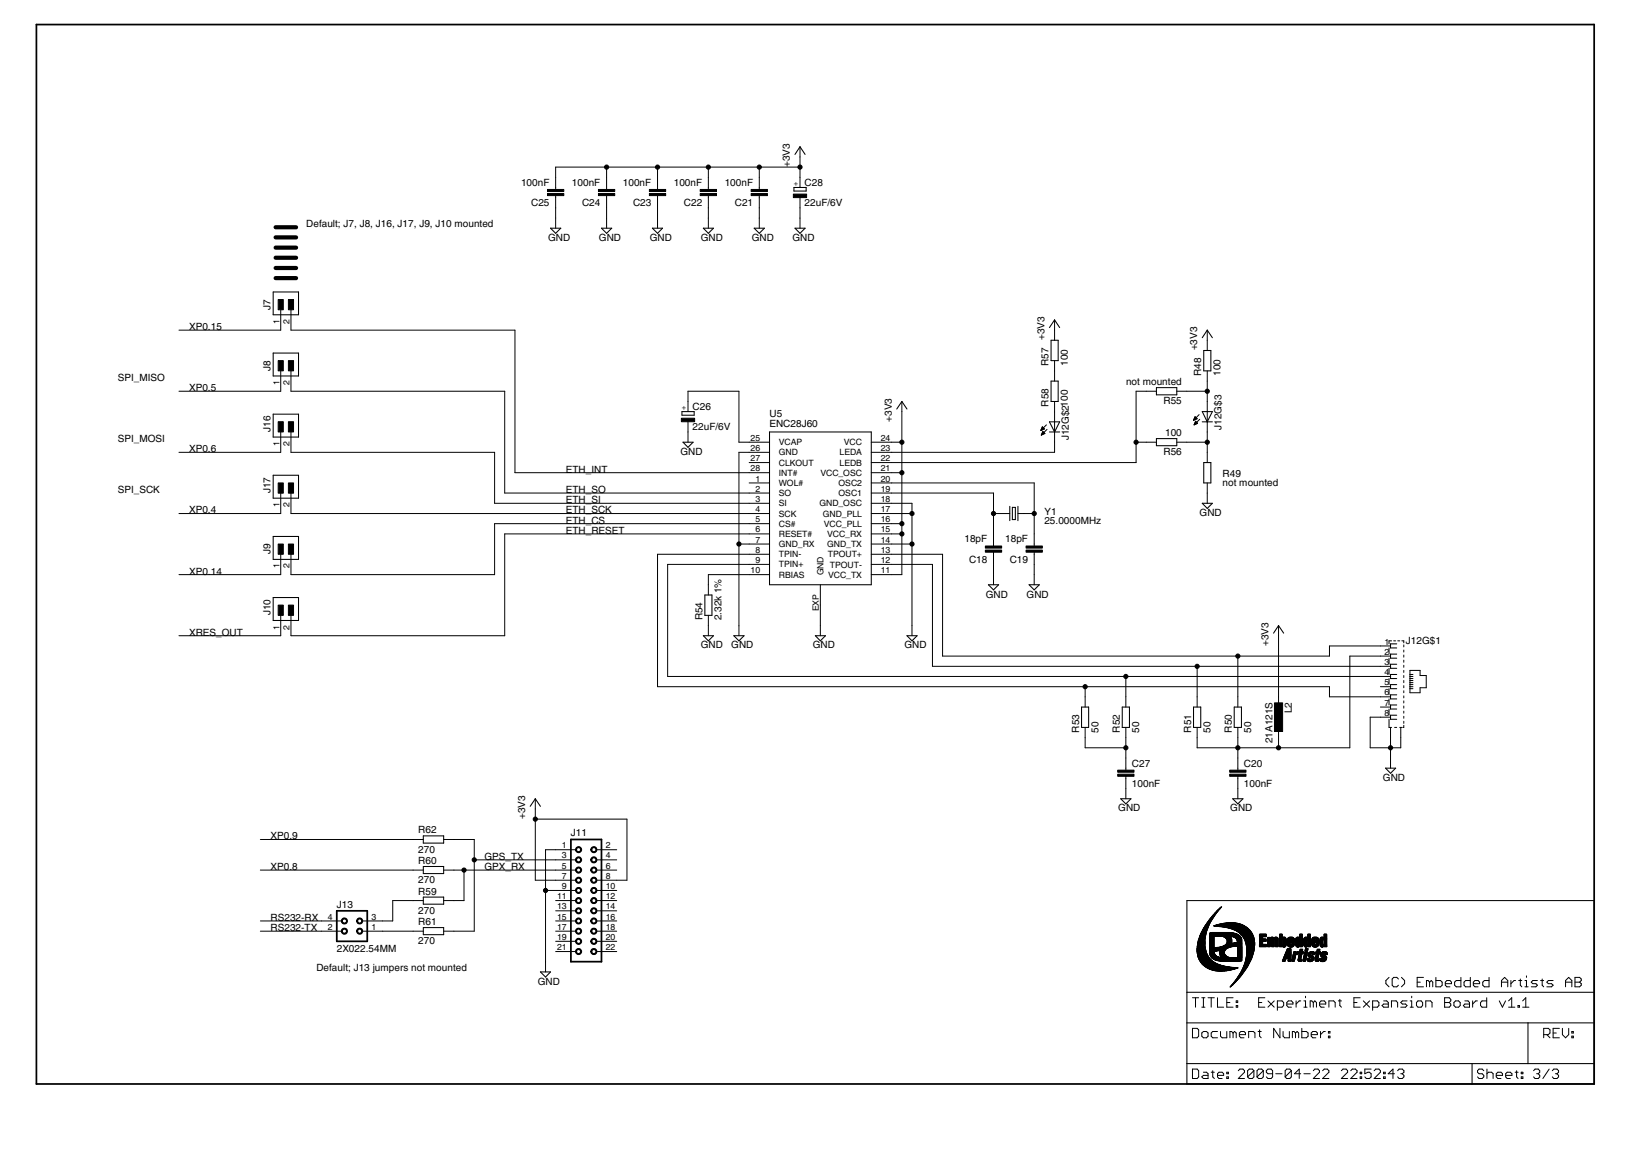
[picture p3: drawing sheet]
<svg xmlns="http://www.w3.org/2000/svg" width="297mm" height="210mm" viewBox="0 0 297 210" stroke-linecap="round" stroke-linejoin="round" font-family="sans-serif">
<defs><g id="words">
<g font-size="2.1">
<text x="94.8" y="33.8">100nF</text>
<text x="104.1" y="33.8">100nF</text>
<text x="113.4" y="33.8">100nF</text>
<text x="122.6" y="33.8">100nF</text>
<text x="131.9" y="33.8">100nF</text>
<text x="143.8" y="30.4" transform="rotate(-90 143.8 30.4)">+3V3</text>
<text x="146.4" y="33.8">C28</text>
<text x="55.7" y="41.3">Default; J7, J8, J16, J17, J9, J10 mounted</text>
<text x="96.7" y="37.5">C25</text>
<text x="105.9" y="37.5">C24</text>
<text x="115.2" y="37.5">C23</text>
<text x="124.5" y="37.5">C22</text>
<text x="133.7" y="37.5">C21</text>
<text x="146.4" y="37.5">22uF/6V</text>
<text x="99.7" y="43.8">GND</text>
<text x="109" y="43.8">GND</text>
<text x="118.3" y="43.8">GND</text>
<text x="127.5" y="43.8">GND</text>
<text x="136.8" y="43.8">GND</text>
<text x="144.2" y="43.8">GND</text>
<text x="49.2" y="56.3" transform="rotate(-90 49.2 56.3)">J7</text>
<text x="34.4" y="60">XP0.15</text>
<text x="190.1" y="61.9" transform="rotate(-90 190.1 61.9)">+3V3</text>
<text x="217.9" y="63.8" transform="rotate(-90 217.9 63.8)">+3V3</text>
<text x="21.5" y="69.3">SPI_MISO</text>
<text x="34.4" y="71.2">XP0.5</text>
<text x="49.2" y="67.5" transform="rotate(-90 49.2 67.5)">J8</text>
<text x="190.8" y="66.5" transform="rotate(-90 190.8 66.5)">R57</text>
<text x="194.4" y="66.5" transform="rotate(-90 194.4 66.5)">100</text>
<text x="204.9" y="70">not mounted</text>
<text x="218.6" y="68.4" transform="rotate(-90 218.6 68.4)">R48</text>
<text x="222.1" y="68.4" transform="rotate(-90 222.1 68.4)">100</text>
<text x="126.1" y="74.5">C26</text>
<text x="140.1" y="77.6">ENC28J60</text>
<text x="140.1" y="75.8">U5</text>
<text x="162.3" y="76.7" transform="rotate(-90 162.3 76.7)">+3V3</text>
<text x="190.8" y="73.9" transform="rotate(-90 190.8 73.9)">R58</text>
<text x="211.8" y="73.5">R55</text>
<text x="21.5" y="80.4">SPI_MOSI</text>
<text x="34.4" y="82.3">XP0.6</text>
<text x="49.2" y="78.6" transform="rotate(-90 49.2 78.6)">J16</text>
<text x="123.8" y="82.7">GND</text>
<text x="126.1" y="78.2">22uF/6V</text>
<text x="194.5" y="80.1" transform="rotate(-90 194.5 80.1)">J12G$2100</text>
<text x="211.8" y="82.8">R56</text>
<text x="212.1" y="79.3">100</text>
<text x="222.3" y="78.2" transform="rotate(-90 222.3 78.2)">J12G$3</text>
<text x="21.5" y="89.7">SPI_SCK</text>
<text x="49.2" y="89.7" transform="rotate(-90 49.2 89.7)">J17</text>
<text x="103" y="86">ETH_INT</text>
<text x="103" y="89.7">ETH_SO</text>
<text x="222.5" y="88.4">not mounted</text>
<text x="222.5" y="86.7">R49</text>
<text x="34.4" y="93.4">XP0.4</text>
<text x="103" y="91.5">ETH_SI</text>
<text x="103" y="93.4">ETH_SCK</text>
<text x="103" y="95.3">ETH_CS</text>
<text x="190.1" y="95.3">25.0000MHz</text>
<text x="190.1" y="93.6">Y1</text>
<text x="218.3" y="93.9">GND</text>
<text x="49.2" y="100.8" transform="rotate(-90 49.2 100.8)">J9</text>
<text x="103" y="97.1">ETH_RESET</text>
<text x="175.5" y="98.7">18pF</text>
<text x="183" y="98.7">18pF</text>
<text x="34.4" y="104.5">XP0.14</text>
<text x="176.4" y="102.4">C18</text>
<text x="183.8" y="102.4">C19</text>
<text x="49.2" y="111.9" transform="rotate(-90 49.2 111.9)">J10</text>
<text x="127.8" y="112.9" transform="rotate(-90 127.8 112.9)">R54</text>
<text x="131.3" y="112.9" transform="rotate(-90 131.3 112.9)">2.32k 1%</text>
<text x="179.4" y="108.7">GND</text>
<text x="186.8" y="108.7">GND</text>
<text x="34.4" y="115.6">XRES_OUT</text>
<text x="127.5" y="118">GND</text>
<text x="133.1" y="118">GND</text>
<text x="147.9" y="118">GND</text>
<text x="164.6" y="118">GND</text>
<text x="230.9" y="117.5" transform="rotate(-90 230.9 117.5)">+3V3</text>
<text x="255.9" y="117.1">J12G$1</text>
<text x="235.1" y="129.7" transform="rotate(-90 235.1 129.7)">L2</text>
<text x="196.4" y="133.2" transform="rotate(-90 196.4 133.2)">R53</text>
<text x="199.9" y="133.2" transform="rotate(-90 199.9 133.2)">50</text>
<text x="203.8" y="133.2" transform="rotate(-90 203.8 133.2)">R52</text>
<text x="207.3" y="133.2" transform="rotate(-90 207.3 133.2)">50</text>
<text x="216.8" y="133.2" transform="rotate(-90 216.8 133.2)">R51</text>
<text x="220.3" y="133.2" transform="rotate(-90 220.3 133.2)">50</text>
<text x="224.2" y="133.2" transform="rotate(-90 224.2 133.2)">R50</text>
<text x="227.7" y="133.2" transform="rotate(-90 227.7 133.2)">50</text>
<text x="231.6" y="135.2" transform="rotate(-90 231.6 135.2)">21A121S</text>
<text x="206" y="143.2">100nF</text>
<text x="206" y="139.4">C27</text>
<text x="226.4" y="143.2">100nF</text>
<text x="226.4" y="139.4">C20</text>
<text x="251.7" y="142">GND</text>
<text x="95.6" y="149" transform="rotate(-90 95.6 149)">+3V3</text>
<text x="203.5" y="147.6">GND</text>
<text x="223.9" y="147.6">GND</text>
<text x="49.2" y="152.7">XP0.9</text>
<text x="76.1" y="155.1">270</text>
<text x="76.1" y="151.6">R62</text>
<text x="103.9" y="152.1">J11</text>
<text x="49.2" y="158.3">XP0.8</text>
<text x="76.1" y="160.7">270</text>
<text x="76.1" y="157.2">R60</text>
<text x="88.2" y="156.4">GPS_TX</text>
<text x="88.2" y="158.3">GPX_RX</text>
<text x="49.2" y="167.5">RS232-RX</text>
<text x="61.3" y="165.1">J13</text>
<text x="76.1" y="166.2">270</text>
<text x="76.1" y="162.7">R59</text>
<text x="49.2" y="169.4">RS232-TX</text>
<text x="61.3" y="173.1">2X022.54MM</text>
<text x="76.1" y="171.8">270</text>
<text x="76.1" y="168.3">R61</text>
<text x="57.6" y="176.6">Default; J13 jumpers not mounted</text>
<text x="97.9" y="179.1">GND</text>
</g>
<g font-size="1.8">
<text x="50.8" y="58.9" transform="rotate(-90 50.8 58.9)">1</text>
<text x="52.7" y="58.9" transform="rotate(-90 52.7 58.9)">2</text>
<text x="50.8" y="70" transform="rotate(-90 50.8 70)">1</text>
<text x="52.7" y="70" transform="rotate(-90 52.7 70)">2</text>
<text x="50.8" y="81.1" transform="rotate(-90 50.8 81.1)">1</text>
<text x="52.7" y="81.1" transform="rotate(-90 52.7 81.1)">2</text>
<text x="136.6" y="80.2">25</text>
<text x="136.6" y="82">26</text>
<text x="136.6" y="83.9">27</text>
<text x="141.8" y="81">VCAP</text>
<text x="141.8" y="82.8">GND</text>
<text x="152.8" y="82.8">LEDA</text>
<text x="153.6" y="81">VCC</text>
<text x="160.3" y="83.9">22</text>
<text x="160.3" y="82">23</text>
<text x="160.3" y="80.2">24</text>
<text x="136.6" y="85.7">28</text>
<text x="137.5" y="87.6">1</text>
<text x="137.5" y="89.4">2</text>
<text x="141.8" y="84.7">CLKOUT</text>
<text x="141.8" y="86.5">INT#</text>
<text x="141.8" y="88.4">WOL#</text>
<text x="149.3" y="86.6">VCC_OSC</text>
<text x="152.6" y="88.4">OSC2</text>
<text x="152.8" y="84.7">LEDB</text>
<text x="160.3" y="89.4">19</text>
<text x="160.3" y="87.6">20</text>
<text x="160.3" y="85.7">21</text>
<text x="50.8" y="92.3" transform="rotate(-90 50.8 92.3)">1</text>
<text x="52.7" y="92.3" transform="rotate(-90 52.7 92.3)">2</text>
<text x="137.5" y="91.3">3</text>
<text x="137.5" y="93.1">4</text>
<text x="137.5" y="95">5</text>
<text x="141.8" y="90.2">SO</text>
<text x="141.8" y="92.1">SI</text>
<text x="141.8" y="94">SCK</text>
<text x="141.8" y="95.8">CS#</text>
<text x="149.2" y="92.1">GND_OSC</text>
<text x="149.8" y="94">GND_PLL</text>
<text x="150" y="95.8">VCC_PLL</text>
<text x="152.6" y="90.3">OSC1</text>
<text x="160.3" y="95">16</text>
<text x="160.3" y="93.1">17</text>
<text x="160.3" y="91.3">18</text>
<text x="137.5" y="96.8">6</text>
<text x="137.5" y="98.7">7</text>
<text x="137.5" y="100.6">8</text>
<text x="141.8" y="97.7">RESET#</text>
<text x="141.8" y="99.5">GND_RX</text>
<text x="141.8" y="101.4">TPIN-</text>
<text x="150.6" y="99.5">GND_TX</text>
<text x="150.6" y="97.7">VCC_RX</text>
<text x="150.7" y="101.4">TPOUT+</text>
<text x="160.3" y="100.6">13</text>
<text x="160.3" y="98.7">14</text>
<text x="160.3" y="96.8">15</text>
<text x="50.8" y="103.4" transform="rotate(-90 50.8 103.4)">1</text>
<text x="52.7" y="103.4" transform="rotate(-90 52.7 103.4)">2</text>
<text x="136.6" y="104.3">10</text>
<text x="137.5" y="102.4">9</text>
<text x="141.8" y="103.2">TPIN+</text>
<text x="141.8" y="105.1">RBIAS</text>
<text x="149.9" y="104.7" transform="rotate(-90 149.9 104.7)">GND</text>
<text x="150.7" y="105.1">VCC_TX</text>
<text x="151.1" y="103.2">TPOUT-</text>
<text x="160.3" y="104.3">11</text>
<text x="160.3" y="102.4">12</text>
<text x="149.1" y="111.2" transform="rotate(-90 149.1 111.2)">EXP</text>
<text x="50.8" y="114.5" transform="rotate(-90 50.8 114.5)">1</text>
<text x="52.7" y="114.5" transform="rotate(-90 52.7 114.5)">2</text>
<text x="252" y="117.2">1</text>
<text x="252" y="119.1">2</text>
<text x="252" y="120.9">3</text>
<text x="252" y="122.8">4</text>
<text x="252" y="124.6">5</text>
<text x="252" y="126.5">6</text>
<text x="252" y="128.3">7</text>
<text x="252" y="130.2">8</text>
<text x="102.3" y="154.3">1</text>
<text x="110.3" y="154.3">2</text>
<text x="102.3" y="156.1">3</text>
<text x="102.3" y="158">5</text>
<text x="102.3" y="159.8">7</text>
<text x="102.3" y="161.7">9</text>
<text x="110.3" y="156.1">4</text>
<text x="110.3" y="158">6</text>
<text x="110.3" y="159.8">8</text>
<text x="110.3" y="161.7">10</text>
<text x="59.6" y="167.3">4</text>
<text x="67.6" y="167.3">3</text>
<text x="101.4" y="163.6">11</text>
<text x="101.4" y="165.4">13</text>
<text x="101.4" y="167.3">15</text>
<text x="110.3" y="163.6">12</text>
<text x="110.3" y="165.4">14</text>
<text x="110.3" y="167.3">16</text>
<text x="59.6" y="169.1">2</text>
<text x="67.6" y="169.1">1</text>
<text x="101.4" y="169.1">17</text>
<text x="101.4" y="171">19</text>
<text x="101.4" y="172.8">21</text>
<text x="110.3" y="169.1">18</text>
<text x="110.3" y="171">20</text>
<text x="110.3" y="172.8">22</text>
</g>
<g font-size="1.5">
<text x="145.2" y="33.8" transform="rotate(-90 145.2 33.8)">+</text>
<text x="124.8" y="74.6" transform="rotate(-90 124.8 74.6)">+</text>
</g>
</g></defs>
<g fill="#000" stroke="#000" stroke-width=".19">
<path d="M144.5 34.8h2.2zM144.5 34.1v.7zM144.5 34.1h2.2zM145.6 26.7l-.9 1.4zM145.6 26.7l.9 1.4zM146.7 34.1v.7zM49.7 57.3h4.6zM49.7 53.1v4.2zM54.3 53.1v4.2zM49.7 53.1h4.6zM100.2 41.5h1.9zM100.2 41.5l.9 .9z"/>
<path d="M102.1 41.5l-1 .9zM109.5 41.5h1.8zM109.5 41.5l.9 .9zM111.3 41.5l-.9 .9zM118.7 41.5h1.9zM118.7 41.5l1 .9zM120.6 41.5l-.9 .9zM128 41.5h1.9zM128 41.5l.9 .9zM128.9 42.4l1-.9zM137.3 41.5h1.8zM137.3 41.5l.9 .9z"/>
<path d="M138.2 42.4l.9-.9zM144.7 41.5h1.8zM144.7 41.5l.9 .9zM146.5 41.5l-.9 .9zM191.9 58.2l-.9 1.4zM191.9 58.2l1 1.4zM49.7 68.4h4.6zM49.7 64.2v4.2zM49.7 79.5h4.6zM49.7 75.3v4.2zM54.3 64.2v4.2zM49.7 64.2h4.6z"/>
<path d="M54.3 75.3v4.2zM49.7 75.3h4.6zM124.1 75.5h2.2zM124.1 74.9v.6zM124.1 74.9h2.2zM126.3 74.9v.6zM140.1 78.6v27.8zM140.1 78.6h18.5zM164.1 73l-.9 1.4zM164.1 73l1 1.4zM191.3 61.9v3.7zM191.3 69.3v3.7z"/>
<path d="M191 76.7l.9 1.9zM191 78.6h.9zM191 76.7h.9zM192.6 61.9v3.7zM191.3 61.9h1.3zM191.3 65.6h1.3zM192.6 69.3v3.7zM191.3 69.3h1.3zM191.3 73h1.3zM192.9 76.7l-1 1.9zM191.9 78.6h1zM191.9 76.7h1z"/>
<path d="M210.5 71.8h3.7zM210.5 70.5v1.3zM210.5 79.8v1.3zM210.5 70.5h3.7zM214.2 70.5v1.3zM210.5 79.8h3.7zM214.2 79.8v1.3zM219.1 63.8v3.7zM219.7 60l-.9 1.4zM218.8 74.9l.9 1.8zM218.8 76.7h.9zM218.8 74.9h.9z"/>
<path d="M220.4 63.8v3.7zM219.1 63.8h1.3zM219.1 67.5h1.3zM219.7 60l1 1.4zM220.7 74.9l-1 1.8zM219.7 76.7h1zM219.7 74.9h1zM49.7 97.6v4.1zM49.7 90.6h4.6zM49.7 86.4v4.2zM49.7 97.6h4.6zM54.3 86.4v4.2z"/>
<path d="M49.7 86.4h4.6zM124.3 80.4h1.9zM124.3 80.4l.9 1zM126.2 80.4l-1 1zM183.8 92.1v2.6zM184.3 92.3v2.2zM184.3 94.5h.5zM184.8 92.3v2.2zM184.3 92.3h.5zM185.3 92.1v2.6zM210.5 81.1h3.7zM218.8 91.5h1.9z"/>
<path d="M219.1 84.1v3.7zM218.8 91.5l.9 1zM220.4 84.1v3.7zM219.1 84.1h1.3zM219.1 87.8h1.3zM220.7 91.5l-1 1zM49.7 101.7h4.6zM49.7 112.9h4.6zM49.7 108.7v4.2zM54.3 97.6v4.1zM54.3 108.7v4.2zM49.7 108.7h4.6z"/>
<path d="M128 115.6h1.9zM128.3 108.2v3.7zM128 115.6l.9 1zM129.6 108.2v3.7zM128.3 108.2h1.3zM128.3 111.9h1.3zM129.9 115.6l-1 1zM133.6 115.6h1.8zM133.6 115.6l.9 1zM135.4 115.6l-.9 1zM140.1 106.4h18.5zM148.4 115.6h1.8z"/>
<path d="M148.4 115.6l.9 1zM150.2 115.6l-.9 1zM158.6 78.6v27.8zM165.1 115.6h1.8zM165.1 115.6l.9 1zM166.9 115.6l-.9 1zM179.9 106.4h1.9zM179.9 106.4l.9 .9zM180.8 107.3l1-.9zM187.3 106.4h1.9zM187.3 106.4l.9 .9zM189.2 106.4l-1 .9z"/>
<path d="M232.7 113.8l-.9 1.4zM232.7 113.8l.9 1.4zM253.1 117.1v.8zM253.1 117.9h1.1zM253.1 119v.7zM253.1 119.7h1.1zM253.1 117.1h1.1zM253.1 119h1.1zM196.8 128.6v3.7zM198.1 128.6v3.7zM196.8 128.6h1.3zM196.8 132.3h1.3z"/>
<path d="M204.3 128.6v3.7zM205.6 128.6v3.7zM204.3 128.6h1.3zM204.3 132.3h1.3zM217.2 128.6v3.7zM218.5 128.6v3.7zM217.2 128.6h1.3zM217.2 132.3h1.3zM224.6 128.6v3.7zM226 128.6v3.7zM224.6 128.6h1.4zM224.6 132.3h1.4z"/>
<path d="M252.2 139.7h1.8zM253.1 120.8v.8zM253.1 121.6h1.1zM253.1 122.7v.7zM253.1 123.4h1.1zM253.1 124.5v.8zM253.1 125.3h1.1zM253.1 126.4v.7zM253.1 127.1h1.1zM253.1 128.2v.8zM253.1 129h1.1zM253.1 130.1v.7z"/>
<path d="M253.1 130.8h1.1zM254 139.7l-.9 1zM253.1 120.8h1.1zM253.1 122.7h1.1zM253.1 124.5h1.1zM253.1 126.4h1.1zM253.1 128.2h1.1zM253.1 130.1h1.1zM77 158.9h3.8zM77 157.6v1.3zM77 153.4h3.8zM77 152v1.4z"/>
<path d="M77 157.6h3.8zM80.8 157.6v1.3zM77 152h3.8zM80.8 152v1.4zM97.4 145.3l-.9 1.4zM97.4 145.3l1 1.4zM204 145.3h1.8zM204 145.3l.9 .9zM205.8 145.3l-.9 .9zM224.4 145.3h1.8zM224.4 145.3l.9 .9zM226.2 145.3l-.9 .9z"/>
<path d="M252.2 139.7l.9 1zM77 164.5h3.8zM77 163.2v1.3zM77 170h3.8zM77 168.7v1.3zM77 163.2h3.8zM80.8 163.2v1.3zM77 168.7h3.8zM80.8 168.7v1.3zM98.4 176.8h1.8zM98.4 176.8l.9 .9zM100.2 176.8l-.9 .9z"/>
<path d="M216 163.8h74.2zM290.2 163.8v16.7zM216 197.2h51.9zM216 193.5v3.7zM216 193.5h51.9zM216 186.1v7.4zM216 180.5v5.6zM216 180.5h74.2zM216 163.8v16.7zM267.9 193.5v3.7zM267.9 193.5h10.2zM267.9 197.2h22.3z"/>
<path d="M278.1 186.1v7.4zM216 186.1h62.1zM278.1 193.5h12.1zM278.1 186.1h12.1zM290.2 186.1v7.4zM290.2 193.5v3.7zM290.2 180.5v5.6z"/>
</g>
<g fill="#000" stroke="#000" stroke-width=".18">
<path d="M101.1 36v1.8zM101.1 32.3v1.8zM101.1 35.6v.4zM101.1 34.1v.4zM101.1 39.7v1.8zM101.1 37.8v1.9zM101.1 30.4v1.9zM101.1 30.4h9.3zM110.4 36v1.8zM110.4 32.3v1.8zM110.4 35.6v.4zM110.4 34.1v.4z"/>
<path d="M110.4 39.7v1.8zM110.4 37.8v1.9zM110.4 30.4h9.3zM110.4 30.4v1.9zM119.7 36v1.8zM119.7 32.3v1.8zM119.7 35.6v.4zM119.7 34.1v.4zM119.7 39.7v1.8zM119.7 37.8v1.9zM119.7 30.4h9.2zM119.7 30.4v1.9z"/>
<path d="M128.9 36v1.8zM128.9 32.3v1.8zM128.9 35.6v.4zM128.9 34.1v.4zM128.9 39.7v1.8zM128.9 37.8v1.9zM128.9 30.4h9.3zM128.9 30.4v1.9zM138.2 36v1.8zM138.2 32.3v1.8zM138.2 35.6v.4zM138.2 34.1v.4z"/>
<path d="M138.2 39.7v1.8zM138.2 37.8v1.9zM138.2 30.4h7.4zM138.2 30.4v1.9zM145.6 26.7v1.9zM145.6 36v1.8zM145.6 32.3v1.8zM145.6 39.7v1.8zM145.6 37.8v1.9zM145.6 28.6v1.8zM145.6 30.4v1.9zM51.1 56.3v3.7z"/>
<path d="M51.1 67.5v3.7zM32.6 71.2h18.5zM32.6 60h18.5zM53 56.3v3.7zM53 67.5v3.7zM53 71.2h38.9zM53 60h40.7zM125.2 76.7v1.9zM125.2 73v1.9zM125.2 78.6v1.8zM125.2 71.2v1.8zM125.2 71.2h9.3z"/>
<path d="M164.1 73v1.9zM189.7 77.6l-.3 .7zM189.5 78.2h.1zM189.5 78.2h.3zM189.5 78.1h.4zM189.8 78.5l-.3 .6zM189.6 78h.5zM189.6 79h.2zM189.6 77.9h.4zM189.6 79h.3zM189.6 77.9h.3zM189.7 78.9h.4z"/>
<path d="M189.7 77.8h.1zM189.7 78.8h.4zM189.7 77.6l.4 .4zM189.7 78.7h.3zM189.7 78.6h.3zM189.8 78.5h.1zM189.8 78.5l.4 .3zM189.4 78.3l.7-.3zM189.5 79.1l.7-.3zM190.5 77.3l-1.1 1zM190.6 78.1l-1.1 1zM191.9 60v1.9z"/>
<path d="M191.9 65.6v1.9zM191.9 58.2v1.8zM191.9 67.5v1.8zM191.9 73v1.9zM191.9 74.9v1.8zM191.9 76.7v1.9zM206.8 71.2v9.2zM208.6 71.2h1.9zM206.8 71.2h1.8zM214.2 71.2h1.8zM216 71.2h3.7zM217.5 75.8l-.3 .7z"/>
<path d="M217.3 76.3h.2zM217.3 76.2h.4zM217.6 76.6l-.3 .7zM217.4 76.2h.5zM217.4 77.2h.1zM217.4 76.1h.4zM217.4 77.1h.3zM217.4 76h.3zM217.4 77h.5zM217.5 75.9h.2zM217.5 77h.5zM217.5 75.8l.4 .4z"/>
<path d="M217.5 76.9h.4zM217.5 76.8h.3zM217.6 76.7h.1zM217.6 76.6l.4 .4zM217.2 76.5l.7-.3zM217.3 77.3l.7-.3zM218.2 75.4l-1 1.1zM218.4 76.3l-1.1 1zM219.7 61.9v1.9zM219.7 67.5v1.8zM219.7 60v1.9zM219.7 76.7v1.9z"/>
<path d="M219.7 73v1.9zM219.7 74.9v1.8zM219.7 69.3v1.9zM219.7 71.2v1.8zM51.1 78.6v3.7zM51.1 89.7v3.7zM32.6 82.3h18.5zM32.6 93.4h18.5zM53 78.6v3.7zM53 89.7v3.7zM90 82.3v9.2zM53 82.3h37z"/>
<path d="M90 95.2v9.3zM91.9 71.2v18.5zM91.9 97.1v18.5zM93.7 86h42.7zM93.7 60v26zM134.5 99v14.8zM134.5 82.3v16.7zM134.5 71.2v9.2zM136.4 80.4h3.7zM136.4 82.3h3.7zM136.4 84.1h3.7zM136.4 86h3.7z"/>
<path d="M136.4 87.8h3.7zM136.4 89.7h3.7zM136.4 91.5h3.7zM136.4 93.4h3.7zM136.4 95.2h3.7zM136.4 97.1h3.7zM136.4 99h3.7zM134.5 99h1.9zM134.5 82.3h1.9zM134.5 80.4h1.9zM91.9 89.7h44.5zM90 91.5h46.4z"/>
<path d="M53 93.4h83.4zM90 95.2h46.4zM91.9 97.1h44.5zM158.6 99h3.7zM158.6 97.1h3.7zM158.6 95.2h3.7zM158.6 93.4h3.7zM158.6 91.5h3.7zM158.6 89.7h3.7zM158.6 87.8h3.7zM158.6 86h3.7zM158.6 84.1h3.7z"/>
<path d="M158.6 82.3h3.7zM158.6 80.4h3.7zM162.3 91.5h3.7zM162.3 97.1h1.8zM162.3 95.2h1.8zM162.3 86h1.8zM162.3 80.4h1.8zM162.3 89.7h18.5zM162.3 87.8h25.9zM162.3 84.1h44.5zM162.3 82.3h29.6zM164.1 95.2v1.9z"/>
<path d="M164.1 86v9.2zM164.1 80.4v5.6zM164.1 74.9v5.5zM166 91.5v1.9zM162.3 93.4h3.7zM166 93.4v5.6zM162.3 99h3.7zM166 99v14.8zM180.8 97.1v1.9zM180.8 99v.3zM180.8 93.4v3.7zM180.8 89.7v3.7z"/>
<path d="M180.8 93.4h1.9zM182.7 93.4h1.1zM185.3 93.4h1.1zM186.4 93.4h1.8zM188.2 97.1v1.9zM188.2 99v.3zM188.2 93.4v3.7zM188.2 87.8v5.6zM191.9 78.6v1.8zM191.9 80.4v1.9zM206.8 80.4h1.8zM206.8 80.4v3.7z"/>
<path d="M208.6 80.4h1.9zM214.2 80.4h1.8zM219.7 82.3v1.8zM219.7 87.8v1.9zM219.7 89.7v1.8zM216 80.4h3.7zM219.7 78.6v1.8zM219.7 80.4v1.9zM51.1 100.8v3.7zM51.1 111.9v3.7zM32.6 115.6h18.5zM32.6 104.5h18.5z"/>
<path d="M53 100.8v3.7zM53 111.9v3.7zM53 104.5h37zM53 115.6h38.9zM119.7 100.8h16.7zM119.7 100.8v24.1zM121.5 102.7h14.9zM121.5 102.7v20.3zM128.9 106.4v1.8zM128.9 111.9v1.9zM128.9 113.8v1.8zM128.9 104.5v1.9z"/>
<path d="M134.5 113.8v1.8zM136.4 100.8h3.7zM136.4 102.7h3.7zM136.4 104.5h3.7zM128.9 104.5h7.5zM149.3 106.4v3.7zM149.3 113.8v1.8zM149.3 110.1v3.7zM158.6 104.5h3.7zM158.6 102.7h3.7zM158.6 100.8h3.7zM162.3 104.5h1.8z"/>
<path d="M162.3 102.7h7.4zM164.1 97.1v7.4zM166 113.8v1.8zM162.3 100.8h9.3zM171.6 100.8v18.5zM180.8 100.8v1.9zM180.8 100.4v.4zM180.8 104.5v1.9zM180.8 102.7v1.8zM188.2 100.8v1.9zM188.2 100.4v.4zM188.2 104.5v1.9z"/>
<path d="M188.2 102.7v1.8zM171.6 119.3h53.7zM232.7 113.8v1.8zM232.7 115.6v11.1zM242 117.5v1.8zM225.3 119.3h16.7zM245.7 119.3h5.5zM251.2 117.5h1.9zM251.2 119.3h1.9zM242 117.5h9.2zM252.8 116.6v.5zM252.8 117.9v1.1z"/>
<path d="M252.8 119.7v1.1zM252.8 116.6h.5zM253.7 116.6h.3zM254.4 116.6h.4zM255.5 117.3v.4zM255.5 116.6v.3zM255.1 116.6h.4zM255.5 118.2v.4zM255.5 119.1v.4zM119.7 124.9h77.8zM121.5 123h83.4zM169.7 102.7v18.5z"/>
<path d="M197.5 126.7v1.9zM197.5 132.3v1.9zM197.5 124.9v1.8zM197.5 134.2v1.8zM197.5 136h7.4zM204.9 126.7v1.9zM204.9 132.3v1.9zM204.9 137.9v1.8zM204.9 139.7v.4zM204.9 123v3.7zM204.9 134.2v1.8zM204.9 136v1.9z"/>
<path d="M217.9 126.7v1.9zM217.9 132.3v1.9zM169.7 121.2h48.2zM217.9 121.2v5.5zM217.9 134.2v1.8zM217.9 136h7.4zM225.3 126.7v1.9zM225.3 132.3v1.9zM225.3 137.9v1.8zM225.3 139.7v.4zM225.3 119.3v7.4zM225.3 134.2v1.8z"/>
<path d="M225.3 136v1.9zM225.3 136h7.4zM232.7 126.7v1.9zM232.7 132.3v1.9zM232.7 136h13zM232.7 134.2v1.8zM197.5 124.9h44.5zM242 124.9v1.8zM245.7 119.3v16.7zM249.4 130.5v5.5zM249.4 136h3.7zM251.2 121.2h1.9z"/>
<path d="M251.2 123h1.9zM251.2 124.9h1.9zM251.2 126.7h1.9zM251.2 128.6h1.9zM251.2 130.5h1.9zM249.4 130.5h1.8zM217.9 121.2h33.3zM204.9 123h46.3zM242 126.7h9.2zM252.8 132.3h.5zM252.8 121.6v1.1zM252.8 123.4v1.1z"/>
<path d="M252.8 125.3v1.1zM252.8 127.1v1.1zM252.8 129v1.1zM252.8 130.8v1.5zM253.1 137.9v1.8zM253.1 132.3v1.9zM253.1 136v1.9zM253.1 134.2v1.8zM253.1 136h1.9zM253.8 132.3h.4zM254.8 132.3h.3zM255 132.3v1.9z"/>
<path d="M255 134.2v1.8zM255.3 132.3h.2zM255.5 131.9v.4zM255.5 120.1v.4zM255.5 121v.4zM255.5 121.9v.4zM255.5 122.9v.3zM255.5 123.8v.4zM255.5 124.7v.4zM255.5 125.6v.4zM255.5 126.6v.3zM255.5 127.5v.4z"/>
<path d="M255.5 128.4v.4zM255.5 129.3v.4zM255.5 130.3v.3zM255.5 131.2v.4zM256.6 121.9v.8zM256.6 122.7v.3zM256.6 123v.4zM256.6 123.4v.4zM256.6 123.8v.4zM256.6 124.2v.3zM256.6 124.5v.4zM256.6 124.9v.4z"/>
<path d="M256.6 125.3v.7zM256.6 126h1.9zM256.6 122.7h.6zM256.6 123h.6zM256.6 123.4h.6zM256.6 123.8h.6zM256.6 124.2h.6zM256.6 124.5h.6zM256.6 124.9h.6zM256.6 125.3h.6zM258.5 125.1v.9zM258.5 125.1h1.1z"/>
<path d="M258.5 121.9v1zM256.6 121.9h1.9zM259.6 122.9v2.2zM258.5 122.9h1.1zM75.2 158.3h1.8zM75.2 152.7h1.8zM47.4 158.3h27.8zM47.4 152.7h27.8zM80.8 158.3h1.8zM80.8 152.7h1.8zM82.6 152.7h3.7zM82.6 158.3h1.9z"/>
<path d="M86.3 152.7v3.7zM97.4 145.3v1.8zM97.4 147.1v1.9zM99.3 154.6v7.4zM101.1 154.6h3.7zM101.1 156.4h3.7zM101.1 158.3h3.7zM99.3 154.6h1.8zM86.3 156.4h14.8zM84.5 158.3h16.6zM108.5 154.6h3.7zM108.5 156.4h3.7z"/>
<path d="M108.5 158.3h3.7zM97.4 149h16.7zM204.9 141.6v1.8zM204.9 141.2v.4zM204.9 143.4v1.9zM225.3 141.6v1.8zM225.3 141.2v.4zM225.3 143.4v1.9zM47.4 169.4h11.1zM58.5 169.4h3.7zM58.5 167.5h3.7zM47.4 167.5h11.1z"/>
<path d="M65.9 169.4h3.7zM65.9 167.5h3.7zM69.6 169.4h5.6zM69.6 167.5h1.9zM71.5 163.8v3.7zM71.5 163.8h3.7zM75.2 163.8h1.8zM75.2 169.4h1.8zM80.8 163.8h1.8zM80.8 169.4h1.8zM82.6 169.4h3.7zM82.6 163.8h1.9z"/>
<path d="M84.5 158.3v5.5zM86.3 156.4v13zM97.4 149v11.1zM99.3 174.9v1.9zM99.3 162v12.9zM101.1 160.1h3.7zM101.1 162h3.7zM101.1 163.8h3.7zM101.1 165.7h3.7zM101.1 167.5h3.7zM101.1 169.4h3.7zM101.1 171.2h3.7z"/>
<path d="M101.1 173.1h3.7zM99.3 162h1.8zM97.4 160.1h3.7zM108.5 160.1h3.7zM108.5 162h3.7zM108.5 163.8h3.7zM108.5 165.7h3.7zM108.5 167.5h3.7zM108.5 169.4h3.7zM108.5 171.2h3.7zM108.5 173.1h3.7zM112.2 160.1h1.9z"/>
<path d="M114.1 149v11.1zM252.2 178.4v.5zM252.2 178.4l.6-.6zM252.2 178.9l.6 .6zM253.4 178.1v1.1zM253.4 179.2l.3 .3zM253.7 177.8l-.3 .3zM253.7 179.5h.5zM253.7 177.8h.5zM254.2 179.5l.3-.3zM254.2 177.8l.3 .3zM255.1 179.5l.6-.6z"/>
<path d="M255.7 178.4v.5zM255.1 177.8l.6 .6zM257.9 177.8v1.7zM257.9 179.5h1.2zM257.9 178.6h.6zM257.9 177.8h1.2zM259.6 178.4v1.1zM259.6 178.4h.3zM259.9 178.4l.3 .2zM260.2 178.6v.9zM260.2 178.6l.3-.2zM260.5 178.4l.3 .2z"/>
<path d="M260.8 178.6v.9zM261.3 177.8v1.7zM261.3 179.5h.9zM262.2 179.5l.3-.3zM261.3 178.4h.9zM262.5 178.6v.6zM262.2 178.4l.3 .2zM263.1 178.6v.6zM263.3 178.4l-.2 .2zM263.1 179.2l.2 .3zM263.3 178.4h.6zM263.3 179.5h.6z"/>
<path d="M263.9 178.4l.3 .2zM264.2 178.6v.3zM263.1 178.9h1.1zM264.8 178.6v.6zM264.8 178.6l.2-.2zM264.8 179.2l.2 .3zM265 178.4h.9zM265.9 177.8v1.7zM265 179.5h.9zM266.5 178.6v.6zM266.7 178.4l-.2 .2zM266.5 179.2l.2 .3z"/>
<path d="M266.7 178.4h.9zM267.6 177.8v1.7zM266.7 179.5h.9zM268.2 178.6v.6zM268.2 178.6l.3-.2zM268.2 179.2l.3 .3zM268.5 178.4h.5zM268.5 179.5h.5zM269 178.4l.3 .2zM269.3 178.6v.3zM268.2 178.9h1.1zM269.9 178.6v.6z"/>
<path d="M269.9 178.6l.3-.2zM269.9 179.2l.3 .3zM270.2 178.4h.8zM271 177.8v1.7zM270.2 179.5h.8zM273.3 178.4v1.1zM273.9 177.8l-.6 .6zM273.3 178.6h1.1zM273.9 177.8l.5 .6zM274.4 178.4v1.1zM275 178.4v1.1zM275 178.9l.6-.5z"/>
<path d="M275.6 178.4h.2zM276.4 178.4h.6zM276.7 178.1v1.1zM276.7 179.2l.3 .3zM277.6 178.4h.2zM277.6 179.5h.5zM277.8 178.4v1.1zM277.8 177.5v.3zM278.7 179.5h.8zM279 178.4l-.3 .2zM278.7 178.6l.3 .3zM279 178.4h.8z"/>
<path d="M279.8 179.2l-.3 .3zM279 178.9h.5zM279.5 178.9l.3 .3zM280.4 178.4h.6zM280.7 178.1v1.1zM280.7 179.2l.3 .3zM281.5 179.5h.9zM281.8 178.4l-.3 .2zM281.5 178.6l.3 .3zM281.8 178.4h.9zM282.4 179.5l.3-.3zM281.8 178.9h.6z"/>
<path d="M282.4 178.9l.3 .3zM284.9 178.4v1.1zM284.9 178.4l.6-.6zM284.9 178.6h1.2zM285.5 177.8l.6 .6zM286.1 178.4v1.1zM286.7 177.8v1.7zM286.7 177.8h.8zM286.7 178.6h.8zM287.5 177.8l.3 .3zM287.5 178.6l.3 .3zM286.7 179.5h.8z"/>
<path d="M287.8 178.1v.3zM287.8 178.4l-.3 .2zM287.8 178.9v.3zM287.5 179.5l.3-.3zM217 194.5v1.7zM217 196.2h.9zM217 181.5h1.2zM217 187v1.8zM217 188.8h.9zM217.6 181.5v1.7zM218.2 195.9l-.3 .3zM217 194.5h.9z"/>
<path d="M218.2 188.5l-.3 .3zM217 187h.9zM218.2 194.8v1.1zM217.9 194.5l.3 .3zM218.2 187.3v1.2zM217.9 187l.3 .3zM218.7 195.9l.3-.3zM218.7 183.2h.6zM218.7 181.5h.6zM218.7 187.9v.6zM218.7 188.5l.3 .3zM219 195h.6z"/>
<path d="M218.7 195.9l.3 .3zM219 195.6h.9zM219 181.5v1.7zM219 188.8h.6zM218.7 187.9l.3-.3zM219.6 195l.3 .3zM219.9 188.5l-.3 .3zM219 187.6h.6zM219.9 195.3v.9zM219 196.2h.9zM219.9 181.5h1.1zM219.9 187.9v.6z"/>
<path d="M219.6 187.6l.3 .3zM220.5 195h.5zM220.5 181.5v1.7zM220.5 187.9v.6zM220.5 188.5l.2 .3zM220.7 194.8v1.1zM220.7 195.9l.3 .3zM220.7 187.6l-.2 .3zM220.7 188.8h.9zM221.6 195.3v.6zM221.9 195l-.3 .3zM221.6 181.5v1.7z"/>
<path d="M221.6 183.2h1.1zM220.7 187.6h.9zM221.6 195.9l.3 .3zM221.9 195h.5zM222.1 187.6v.9zM222.1 188.5l.3 .3zM221.9 196.2h.5zM222.4 195l.3 .3zM222.4 188.8h.9zM222.7 195.3v.3zM221.6 195.6h1.1zM223.3 195h.3z"/>
<path d="M223.3 195v.3zM223.3 195.9h.3zM223.3 195.9v.3zM223.3 181.5v1.7zM223.3 183.2h1.1zM223.3 182.4h.6zM223.3 187.6v1.2zM223.6 195v.3zM223.3 195.3h.3zM223.6 195.9v.3zM223.3 196.2h.3zM223.9 187.6v1.2z"/>
<path d="M223.9 187.6h.3zM224.2 187.6l.2 .3zM223.3 181.5h1.1zM224.4 187.9v.9zM224.4 187.9l.3-.3zM224.7 187.6l.3 .3zM225 182.1h.3zM225 182.1v.3zM225 182.9h.3zM225 182.9v.3zM225 187.9v.9zM225.3 182.1v.3z"/>
<path d="M225 182.4h.3zM225.3 182.9v.3zM225 183.2h.3zM226.5 195l-1.1 1.2zM225.6 187.9v.6zM225.6 187.9l.2-.3zM225.7 194.5l-.3 .3zM225.6 188.5l.2 .3zM225.8 187.6h.6zM225.7 194.5h.5zM225.8 188.8h.6zM226.4 187.6l.3 .3z"/>
<path d="M225.4 196.2h1.1zM226.5 194.8v.2zM226.2 194.5l.3 .3zM226.7 187.9v.3zM225.6 188.2h1.1zM227.1 194.8v1.1zM227.1 194.8l.3-.3zM227.1 195.9l1.1-1.1zM227.3 187.6v1.2zM227.3 187.6h.8zM227.4 194.5h.5zM227.1 195.9l.3 .3z"/>
<path d="M227.9 194.5l.3 .3zM227.4 196.2h.5zM228.1 187.6l.3 .3zM228.2 194.8v1.1zM228.2 195.9l-.3 .3zM228.4 187.9v.9zM228.8 194.8v1.1zM229.1 194.5l-.3 .3zM228.8 195.9l1.1-1.1zM229 187.6h.6zM229.1 194.5h.5zM228.8 195.9l.3 .3z"/>
<path d="M229.1 181.5v1.7zM229.1 183.2h1.1zM229.1 182.4h.6zM229.3 187.3v1.2zM229.3 188.5l.3 .3zM229.6 194.5l.3 .3zM229.1 196.2h.5zM229.9 194.8v1.1zM229.9 195.9l-.3 .3zM229.1 181.5h1.1zM230.5 195.9l.3 .3zM230.5 194.8v.2z"/>
<path d="M230.5 195l.3 .3zM230.8 196.2h.6zM230.8 194.5l-.3 .3zM230.8 195.3h.8zM230.8 182.1l1.1 1.1zM230.8 183.2l1.1-1.1zM231.6 195.9l-.2 .3zM230.8 194.5h.6zM231.6 194.8v1.1zM231.4 194.5l.2 .3zM231.8 187v1.8zM231.8 187l1.2 1.8z"/>
<path d="M232.2 195.3h1.1zM232.5 182.1v1.7zM232.5 182.1h.8zM233 187v1.8zM233.3 182.1l.3 .3zM232.5 183.2h.8zM233.5 187.6v.9zM233.5 188.5l.3 .3zM233.6 182.4v.5zM233.6 182.9l-.3 .3zM233.8 188.8h.9zM233.9 194.8v1.1z"/>
<path d="M234.2 194.5l-.3 .3zM233.9 195.9l1.1-1.1zM234.2 194.5h.6zM233.9 195.9l.3 .3zM234.2 182.4v.5zM234.5 182.1l-.3 .3zM234.2 182.9l.3 .3zM234.5 182.1h.6zM234.7 187.6v1.2zM234.8 194.5l.2 .3zM234.2 196.2h.6zM235 194.8v1.1z"/>
<path d="M235 195.9l-.2 .3zM234.5 183.2h.6zM235.1 182.1l.2 .3zM235.2 187.6v1.2zM235.2 187.6h.3zM235.3 182.4v.2zM234.2 182.6h1.1zM235.5 187.6l.3 .3zM235.6 195.3h1.1zM235.8 187.9v.9zM235.8 187.9l.3-.3zM235.9 182.1v1.1z"/>
<path d="M235.9 182.6l.6-.5zM236.1 187.6l.3 .3zM236.4 187.9v.9zM236.5 194.5v1.7zM235.6 195.3l.9-.8zM236.5 182.1h.2zM236.9 187v1.8zM236.9 188.8h.9zM237.3 195.3h1.2zM237.3 182.1h.3zM237.3 183.2h.6zM237.6 182.1v1.1z"/>
<path d="M237.6 181.2v.3zM238.1 188.5l-.3 .3zM236.9 187.6h.9zM238.1 187.9v.6zM237.8 187.6l.3 .3zM238.5 182.1v1.1zM238.5 182.1h.3zM238.7 187.9v.6zM238.7 187.9l.2-.3zM238.8 182.1l.2 .3zM238.7 188.5l.2 .3zM238.9 187.6h.6z"/>
<path d="M240.2 195l-1.2 1.2zM239 182.4v.8zM239.3 182.1l-.3 .3zM239.3 194.5l-.3 .3zM239.3 182.1l.3 .3zM238.9 188.8h.6zM239.5 187.6l.3 .3zM239.6 182.4v.8zM239.8 187.9v.3zM238.7 188.2h1.1zM239.3 194.5h.6zM239 196.2h1.2z"/>
<path d="M240.2 194.8v.2zM239.9 194.5l.3 .3zM240.2 182.4v.5zM240.5 182.1l-.3 .3zM240.3 187.6v1.2zM240.3 188.2l.6-.6zM240.2 182.9l.3 .3zM240.5 182.1h.5zM240.7 196.2l1.2-1.2zM240.9 187.6h.3zM241 194.5l-.3 .3zM240.5 183.2h.5z"/>
<path d="M241 182.1l.3 .3zM241.3 182.4v.2zM240.2 182.6h1.1zM241 194.5h.6zM241.8 187.6h.3zM241.8 187.6v.3zM241.8 188.5h.3zM241.8 188.5v.3zM240.7 196.2h1.2zM241.9 194.8v.2zM241.6 194.5l.3 .3zM241.9 182.1v1.1z"/>
<path d="M241.9 182.1h.8zM242.1 187.6v.3zM241.8 187.9h.3zM242.1 188.5v.3zM241.8 188.8h.3zM242.7 182.1l.3 .3zM243 182.4v.8zM243.6 182.1h.6zM243.9 181.8v1.1zM243.9 182.9l.3 .3zM244.1 196.2l1.2-1.2zM244.4 194.5l-.3 .3z"/>
<path d="M244.4 194.5h.6zM244.1 196.2h1.2zM245.3 194.8v.2zM245 194.5l.3 .3zM245.9 196.2l1.1-1.2zM246.1 194.5l-.2 .3zM246.4 181.5v1.7zM246.4 183.2h1.2zM246.4 182.4h.6zM246.1 194.5h.6zM245.9 196.2h1.1zM247 194.8v.2z"/>
<path d="M246.7 194.5l.3 .3zM247.6 195h.2zM247.6 195v.3zM247.6 195.9h.2zM247.6 195.9v.3zM246.4 181.5h1.2zM247.8 195v.3zM247.6 195.3h.2zM247.8 195.9v.3zM247.6 196.2h.2zM248.1 182.1l1.2 1.1zM248.1 183.2l1.2-1.1z"/>
<path d="M248.4 194.5v.8zM248.4 195.3l.6-.3zM248.4 195.9l.3 .3zM249 195h.3zM249.3 195l.3 .3zM248.7 196.2h.6zM248.4 194.5h1.2zM249.6 195.3v.6zM249.3 196.2l.3-.3zM249.8 182.1v1.7zM249.8 182.1h.9zM250.1 196.2l1.1-1.2z"/>
<path d="M250.4 194.5l-.3 .3zM250.7 182.1l.3 .3zM249.8 183.2h.9zM250.4 194.5h.6zM251 182.4v.5zM251 182.9l-.3 .3zM250.1 196.2h1.1zM251.2 194.8v.2zM251 194.5l.2 .3zM251.5 182.9l.3-.3zM251.8 195h.3zM251.8 195v.3z"/>
<path d="M251.8 195.9h.3zM251.8 195.9v.3zM251.8 182.1h.6zM251.5 182.9l.3 .3zM251.8 182.6h.9zM252.1 195v.3zM251.8 195.3h.3zM252.1 195.9v.3zM251.8 196.2h.3zM252.4 182.1l.3 .3zM252.7 195.3h1.1zM252.7 182.4v.8z"/>
<path d="M251.8 183.2h.9zM253.3 182.1v1.1zM253.3 182.1h.8zM253.5 194.5v1.7zM252.7 195.3l.8-.8zM254.1 182.1l.3 .3zM254.7 194.5l-.3 .3zM254.4 182.4v.8zM254.7 194.5h.5zM254.4 195.9l.3 .3zM255 183.2h.8zM255 182.4l.2-.3z"/>
<path d="M255.2 194.5l.3 .3zM255 195.3h.2zM255.2 195.3l.3 .3zM254.7 196.2h.5zM255 182.4l.2 .2zM255.2 182.1h.9zM255.5 194.8v.2zM255.2 195.3l.3-.3zM255.5 195.6v.3zM255.2 196.2l.3-.3zM256.1 182.9l-.3 .3zM255.2 182.6h.6z"/>
<path d="M255.8 182.6l.3 .3zM256.7 182.1h.2zM256.7 183.2h.5zM256.9 182.1v1.1zM256.9 181.2v.3zM257.8 182.4v.5zM257.8 182.9l.3 .3zM258.1 183.2h.6zM258.1 182.1l-.3 .3zM258.9 182.9l-.2 .3zM258.1 182.1h.6zM258.9 182.4v.5z"/>
<path d="M258.7 182.1l.2 .3zM259.5 182.1v1.1zM259.5 182.1h.9zM260.4 182.1l.2 .3zM260.6 182.4v.8zM262.9 181.5v1.7zM262.9 181.5h.9zM262.9 182.4h.9zM263.8 181.5l.3 .3zM263.8 182.4l.3 .2zM262.9 183.2h.9zM264.1 181.8v.3z"/>
<path d="M264.1 182.1l-.3 .3zM264.1 182.6v.3zM264.1 182.9l-.3 .3zM264.6 182.4v.5zM264.6 182.9l.3 .3zM264.9 183.2h.6zM264.9 182.1l-.3 .3zM265.5 183.2l.3-.3zM264.9 182.1h.6zM265.8 182.4v.5zM265.5 182.1l.3 .3zM266.3 182.9l.3-.3z"/>
<path d="M266.6 182.1h.6zM266.3 182.9l.3 .3zM266.6 182.6h.9zM267.2 182.1l.3 .3zM267.5 182.4v.8zM266.6 183.2h.9zM268 182.1v1.1zM268 182.6l.6-.5zM268.6 182.1h.3zM268.9 194.8v.2zM268.9 195l.3 .3zM269.2 194.5l-.3 .3z"/>
<path d="M269.2 195.3h.6zM268.9 195.9l.3 .3zM269.5 182.4v.5zM269.7 182.1l-.2 .3zM269.5 182.9l.2 .3zM269.7 182.1h.9zM269.2 194.5h.6zM269.8 195.3l.3 .3zM269.2 196.2h.6zM269.8 194.5l.3 .3zM270.1 195.6v.3zM270.1 195.9l-.3 .3z"/>
<path d="M270.6 181.5v1.7zM269.7 183.2h.9zM270.6 194.5v1.7zM270.6 195.3l.3-.3zM270.9 195h.6zM271.5 195l.3 .3zM271.8 195.3v.9zM272.3 195.3v.6zM272.3 195.3l.3-.3zM272.3 195.9l.3 .3zM272.6 195h.6zM272.9 182.1l.6 1.1z"/>
<path d="M272.6 196.2h.6zM273.2 195l.3 .3zM274 182.1l-.5 1.1zM273.5 195.3v.3zM272.3 195.6h1.2zM274 195.3v.6zM274 195.3l.3-.3zM274 195.9l.3 .3zM274.3 195h.6zM275.1 181.5l-.5 .6zM274.6 183.2h1.1zM274.3 196.2h.6z"/>
<path d="M274.9 195l.3 .3zM275.1 181.5v1.7zM275.2 195.3v.3zM274 195.6h1.2zM275.8 195h.5zM276 194.8v1.1zM276 195.9l.3 .3zM276.3 182.9v.3zM276.3 182.9h.3zM276.6 182.9v.3zM276.3 183.2h.3zM276.9 195h.3z"/>
<path d="M276.9 195v.3zM276.9 195.9h.3zM276.9 195.9v.3zM277.1 182.1l.6-.6zM277.1 183.2h1.2zM277.2 195v.3zM276.9 195.3h.3zM277.2 195.9v.3zM276.9 196.2h.3zM277.7 181.5v1.7zM279.4 194.5l-.3 .3zM279.4 194.5h.6z"/>
<path d="M279.1 195.9l.3 .3zM280 194.5l.2 .3zM279.7 195.3h.3zM280 195.3l.2 .3zM279.4 196.2h.6zM280.2 194.8v.2zM280.2 195l-.2 .3zM280.2 195.6v.3zM280.2 195.9l-.2 .3zM282 194.5l-1.2 1.7zM281 187v1.8zM281 187h.8z"/>
<path d="M281.5 188.2l.6 .6zM281.8 187l.3 .3zM281 188.2h.8zM282.1 187.3v.6zM282.1 187.9l-.3 .3zM282.8 194.5l-.3 .3zM282.7 187v1.8zM282.7 188.8h1.1zM282.7 187.9h.6zM282.8 194.5h.6zM282.5 195.9l.3 .3zM283.4 194.5l.3 .3z"/>
<path d="M283.1 195.3h.3zM283.4 195.3l.3 .3zM282.8 196.2h.6zM283.7 194.8v.2zM283.4 195.3l.3-.3zM283.7 195.6v.3zM283.7 195.9l-.3 .3zM282.7 187h1.1zM284.4 187v1.2zM284.4 188.2l.5 .6zM284.9 188.8l.6-.6zM285.5 187v1.2z"/>
<path d="M286.1 187.6h.3zM286.1 187.6v.3zM286.1 188.5h.3zM286.1 188.5v.3zM286.4 187.6v.3zM286.1 187.9h.3zM286.4 188.5v.3zM286.1 188.8h.3z"/>
<path d="M104.9 157.8a.56 .56 0 0 1 .9 .2 .56 .56 0 0 1-.4 .8 .56 .56 0 0 1-.6-.5h.1a.37 .37 0 0 1 .6-.3 .37 .37 0 0 1 .1 .6 .37 .37 0 0 1-.6-.2l-.1-.1h-.1z" fill-rule="evenodd"/>
<path d="M104.9 156a.56 .56 0 0 1 .9 .2 .56 .56 0 0 1-.4 .8 .56 .56 0 0 1-.6-.6h.1a.37 .37 0 0 1 .6-.3 .37 .37 0 0 1 .1 .6 .37 .37 0 0 1-.6-.2l-.1-.1h-.1z" fill-rule="evenodd"/>
<path d="M104.9 154.1a.56 .56 0 0 1 .9 .2 .56 .56 0 0 1-.4 .8 .56 .56 0 0 1-.6-.5h.1a.37 .37 0 0 1 .6-.3 .37 .37 0 0 1 .1 .6 .37 .37 0 0 1-.6-.2l-.1-.1h-.1z" fill-rule="evenodd"/>
<path d="M107.7 157.8a.56 .56 0 0 1 .9 .2 .56 .56 0 0 1-.4 .8 .56 .56 0 0 1-.7-.5h.2a.38 .38 0 0 1 .6-.4 .38 .38 0 0 1 0 .7 .38 .38 0 0 1-.6-.2v-.1h-.2z" fill-rule="evenodd"/>
<path d="M107.7 156a.56 .56 0 0 1 .9 .2 .56 .56 0 0 1-.4 .8 .56 .56 0 0 1-.7-.6h.2a.38 .38 0 0 1 .6-.3 .38 .38 0 0 1 0 .6 .38 .38 0 0 1-.6-.2v-.1h-.2z" fill-rule="evenodd"/>
<path d="M107.7 154.1a.56 .56 0 0 1 .9 .2 .56 .56 0 0 1-.4 .8 .56 .56 0 0 1-.7-.5h.2a.38 .38 0 0 1 .6-.4 .38 .38 0 0 1 0 .7 .38 .38 0 0 1-.6-.2v-.1h-.2z" fill-rule="evenodd"/>
<path d="M62.3 167.1a.56 .56 0 0 1 .9 .2 .56 .56 0 0 1-.4 .8 .56 .56 0 0 1-.7-.6h.2a.38 .38 0 0 1 .6-.3 .38 .38 0 0 1 0 .6 .38 .38 0 0 1-.6-.1v-.2h-.2z" fill-rule="evenodd"/>
<path d="M62.3 169a.56 .56 0 0 1 .9 .1 .56 .56 0 0 1-.4 .8 .56 .56 0 0 1-.7-.5h.2a.38 .38 0 0 1 .6-.3 .38 .38 0 0 1 0 .6 .38 .38 0 0 1-.6-.2v-.1h-.2z" fill-rule="evenodd"/>
<path d="M65.1 167.1a.55 .55 0 0 1 .8 .1 .55 .55 0 0 1-.3 .8 .55 .55 0 0 1-.7-.5h.2a.37 .37 0 0 1 .5-.4 .37 .37 0 0 1 .1 .6 .37 .37 0 0 1-.6 0v-.2h-.2z" fill-rule="evenodd"/>
<path d="M65.1 169a.55 .55 0 0 1 .8 .1 .55 .55 0 0 1-.3 .8 .55 .55 0 0 1-.7-.5h.2a.37 .37 0 0 1 .5-.4 .37 .37 0 0 1 .1 .6 .37 .37 0 0 1-.6-.1v-.1h-.2z" fill-rule="evenodd"/>
<path d="M104.9 161.5a.56 .56 0 0 1 .9 .2 .56 .56 0 0 1-.4 .8 .56 .56 0 0 1-.6-.5h.1a.37 .37 0 0 1 .6-.3 .37 .37 0 0 1 .1 .6 .37 .37 0 0 1-.6-.2l-.1-.1h-.1z" fill-rule="evenodd"/>
<path d="M104.9 159.7a.56 .56 0 0 1 .9 .2 .56 .56 0 0 1-.4 .8 .56 .56 0 0 1-.6-.6h.1a.37 .37 0 0 1 .6-.3 .37 .37 0 0 1 .1 .6 .37 .37 0 0 1-.6-.1l-.1-.2h-.1z" fill-rule="evenodd"/>
<path d="M104.9 163.4a.56 .56 0 0 1 .9 .2 .56 .56 0 0 1-.4 .8 .56 .56 0 0 1-.6-.6h.1a.37 .37 0 0 1 .6-.3 .37 .37 0 0 1 .1 .6 .37 .37 0 0 1-.6-.1l-.1-.2h-.1z" fill-rule="evenodd"/>
<path d="M104.9 165.2a.56 .56 0 0 1 .9 .2 .56 .56 0 0 1-.4 .8 .56 .56 0 0 1-.6-.5h.1a.37 .37 0 0 1 .6-.3 .37 .37 0 0 1 .1 .6 .37 .37 0 0 1-.6-.2l-.1-.1h-.1z" fill-rule="evenodd"/>
<path d="M104.9 167.1a.56 .56 0 0 1 .9 .2 .56 .56 0 0 1-.4 .8 .56 .56 0 0 1-.6-.6h.1a.37 .37 0 0 1 .6-.3 .37 .37 0 0 1 .1 .6 .37 .37 0 0 1-.6-.1l-.1-.2h-.1z" fill-rule="evenodd"/>
<path d="M104.9 169a.56 .56 0 0 1 .9 .1 .56 .56 0 0 1-.4 .8 .56 .56 0 0 1-.6-.5h.1a.37 .37 0 0 1 .6-.3 .37 .37 0 0 1 .1 .6 .37 .37 0 0 1-.6-.2l-.1-.1h-.1z" fill-rule="evenodd"/>
<path d="M104.9 170.8a.56 .56 0 0 1 .9 .2 .56 .56 0 0 1-.4 .8 .56 .56 0 0 1-.6-.6h.1a.37 .37 0 0 1 .6-.3 .37 .37 0 0 1 .1 .6 .37 .37 0 0 1-.6-.1l-.1-.2h-.1z" fill-rule="evenodd"/>
<path d="M104.9 172.7a.56 .56 0 0 1 .9 .1 .56 .56 0 0 1-.4 .8 .56 .56 0 0 1-.6-.5h.1a.37 .37 0 0 1 .6-.3 .37 .37 0 0 1 .1 .6 .37 .37 0 0 1-.6-.2l-.1-.1h-.1z" fill-rule="evenodd"/>
<path d="M107.7 161.5a.56 .56 0 0 1 .9 .2 .56 .56 0 0 1-.4 .8 .56 .56 0 0 1-.7-.5h.2a.38 .38 0 0 1 .6-.4 .38 .38 0 0 1 0 .7 .38 .38 0 0 1-.6-.2v-.1h-.2z" fill-rule="evenodd"/>
<path d="M107.7 159.7a.56 .56 0 0 1 .9 .2 .56 .56 0 0 1-.4 .8 .56 .56 0 0 1-.7-.6h.2a.38 .38 0 0 1 .6-.3 .38 .38 0 0 1 0 .6 .38 .38 0 0 1-.6-.1v-.2h-.2z" fill-rule="evenodd"/>
<path d="M107.7 163.4a.56 .56 0 0 1 .9 .2 .56 .56 0 0 1-.4 .8 .56 .56 0 0 1-.7-.6h.2a.38 .38 0 0 1 .6-.3 .38 .38 0 0 1 0 .6 .38 .38 0 0 1-.6-.1v-.2h-.2z" fill-rule="evenodd"/>
<path d="M107.7 165.2a.56 .56 0 0 1 .9 .2 .56 .56 0 0 1-.4 .8 .56 .56 0 0 1-.7-.5h.2a.38 .38 0 0 1 .6-.3 .38 .38 0 0 1 0 .6 .38 .38 0 0 1-.6-.2v-.1h-.2z" fill-rule="evenodd"/>
<path d="M107.7 167.1a.56 .56 0 0 1 .9 .2 .56 .56 0 0 1-.4 .8 .56 .56 0 0 1-.7-.6h.2a.38 .38 0 0 1 .6-.3 .38 .38 0 0 1 0 .6 .38 .38 0 0 1-.6-.1v-.2h-.2z" fill-rule="evenodd"/>
<path d="M107.7 169a.56 .56 0 0 1 .9 .1 .56 .56 0 0 1-.4 .8 .56 .56 0 0 1-.7-.5h.2a.38 .38 0 0 1 .6-.3 .38 .38 0 0 1 0 .6 .38 .38 0 0 1-.6-.2v-.1h-.2z" fill-rule="evenodd"/>
<path d="M107.7 170.8a.56 .56 0 0 1 .9 .2 .56 .56 0 0 1-.4 .8 .56 .56 0 0 1-.7-.6h.2a.38 .38 0 0 1 .6-.3 .38 .38 0 0 1 0 .6 .38 .38 0 0 1-.6-.1v-.2h-.2z" fill-rule="evenodd"/>
<path d="M107.7 172.7a.56 .56 0 0 1 .9 .1 .56 .56 0 0 1-.4 .8 .56 .56 0 0 1-.7-.5h.2a.38 .38 0 0 1 .6-.3 .38 .38 0 0 1 0 .6 .38 .38 0 0 1-.6-.2v-.1h-.2z" fill-rule="evenodd"/>
<circle cx="110.4" cy="30.4" r=".38"/>
<circle cx="119.7" cy="30.4" r=".38"/>
<circle cx="128.9" cy="30.4" r=".38"/>
<circle cx="138.2" cy="30.4" r=".38"/>
<circle cx="145.6" cy="30.4" r=".38"/>
<circle cx="219.7" cy="71.2" r=".38"/>
<circle cx="134.5" cy="99" r=".38"/>
<circle cx="164.1" cy="97.1" r=".38"/>
<circle cx="164.1" cy="95.2" r=".38"/>
<circle cx="164.1" cy="86" r=".38"/>
<circle cx="164.1" cy="80.4" r=".38"/>
<circle cx="166" cy="99" r=".38"/>
<circle cx="166" cy="93.4" r=".38"/>
<circle cx="180.8" cy="93.4" r=".38"/>
<circle cx="188.2" cy="93.4" r=".38"/>
<circle cx="206.8" cy="80.4" r=".38"/>
<circle cx="219.7" cy="80.4" r=".38"/>
<circle cx="225.3" cy="119.3" r=".38"/>
<circle cx="197.5" cy="124.9" r=".38"/>
<circle cx="204.9" cy="123" r=".38"/>
<circle cx="204.9" cy="136" r=".38"/>
<circle cx="217.9" cy="121.2" r=".38"/>
<circle cx="225.3" cy="136" r=".38"/>
<circle cx="232.7" cy="136" r=".38"/>
<circle cx="253.1" cy="136" r=".38"/>
<circle cx="84.5" cy="158.3" r=".38"/>
<circle cx="86.3" cy="156.4" r=".38"/>
<circle cx="97.4" cy="149" r=".38"/>
<circle cx="99.3" cy="162" r=".38"/>
</g>
<g fill="#000" stroke="#000" stroke-width=".18">
<path d="M99.7 34.5h2.9v.3h-2.9zM99.7 35.2h2.9v.4h-2.9zM108.9 34.5h3v.3h-3zM108.9 35.2h3v.4h-3zM118.2 34.5h3v.3h-3zM118.2 35.2h3v.4h-3zM127.4 34.5h3v.3h-3zM127.4 35.2h3v.4h-3zM136.7 34.5h3v.3h-3zM136.7 35.2h3v.4h-3zM144.4 35.3h2.4v.6h-2.4zM50.6 54.5h1v1.8h-1z"/>
<path d="M52.5 54.5h.9v1.8h-.9zM50.6 65.6h1v1.9h-1zM50.6 76.7h1v1.9h-1zM52.5 65.6h.9v1.9h-.9zM52.5 76.7h.9v1.9h-.9zM124 76.1h2.4v.6h-2.4zM50.6 99h1v1.8h-1zM50.6 87.8h1v1.9h-1zM52.5 99h.9v1.8h-.9zM52.5 87.8h.9v1.9h-.9zM179.3 99.3h3v.4h-3zM186.8 99.3h2.9v.4h-2.9z"/>
<path d="M50.6 110.1h1v1.8h-1zM52.5 110.1h.9v1.8h-.9zM179.3 100.1h3v.3h-3zM186.8 100.1h2.9v.3h-2.9zM232 127.8h1.4v5.3h-1.4zM203.4 140.8h3v.4h-3zM203.4 140.1h3v.4h-3zM223.8 140.8h3v.4h-3zM223.8 140.1h3v.4h-3zM217.9 173.1h1.6zM217.9 173l1.6 .1zM217.9 173h1.6z"/>
<path d="M217.9 172.9l1.6 .1zM217.9 172.9h1.6zM217.9 172.8l1.6 .1zM217.9 172.8h1.5zM217.9 172.7l1.5 .1zM217.9 172.7h1.5zM217.9 172.6l1.5 .1zM217.9 172.6h1.5zM217.9 172.5l1.5 .1zM217.9 172.5h1.5zM217.9 172.4l1.5 .1zM217.9 173.2h1.6z"/>
<path d="M217.9 173.1l1.6 .1zM217.9 173.4l1.7 .1zM217.9 173.4h1.7zM217.9 173.3l1.7 .1zM217.9 173.3h1.7zM217.9 173.2l1.7 .1zM217.9 173.2h1.7zM217.9 172.4h1.5zM217.9 172.3l1.5 .1zM217.9 172.3h1.5zM217.9 172.2l1.5 .1zM217.9 172.2h1.5z"/>
<path d="M217.9 172.1l1.4 .1zM217.9 172.1h1.4zM217.9 172l1.4 .1zM218 173.6l1.7 .1zM218 173.6h1.7zM218 173.5l1.7 .1zM218 173.5h1.7zM218 173.5h1.6zM218 172h1.3zM218 171.9l1.3 .1zM218 171.9h1.3zM218 171.8l1.3 .1z"/>
<path d="M218 171.8h1.3zM218 173.8h1.8zM218 173.7l1.8 .1zM218 173.7h1.8zM218 171.7l1.3 .1zM218 171.7h1.3zM218 171.6l1.3 .1zM218 171.6h1.3zM218 173.9h1.9zM218 173.8l1.8 .1zM218 171.5l1.3 .1zM218 171.5h1.3z"/>
<path d="M218 171.4l1.3 .1zM218 171.4h1.3zM218 174.1h2zM218 174l1.9 .1zM218 174h1.9zM218.1 173.9l1.8 .1zM218.1 171.3l1.2 .1zM218.1 171.3h1.2zM218.1 171.2l1.2 .1zM218.1 174.1h1.9zM218.1 171.2h1.2zM218.1 171.1l1.2 .1z"/>
<path d="M218.1 171.1h1.2zM218.1 174.1l1.9 .1zM218.1 174.2h2zM218.1 171l1.2 .1zM218.1 171h1.2zM218.1 170.9l1.2 .1zM218.1 174.2l2 .1zM218.2 174.3h2zM218.2 170.9h1.1zM218.2 170.8l1.1 .1zM218.2 174.4l2.1 .1zM218.2 174.4h2z"/>
<path d="M218.2 174.3l2 .1zM218.2 170.8h1.1zM218.2 170.8h1.2zM218.2 170.7l1.2 .1zM218.2 174.5h2.1zM218.2 170.7h1.2zM218.2 170.6l1.2 .1zM218.2 170.6h1.2zM218.3 174.6h2.1zM218.3 174.5l2.1 .1zM218.3 170.6h1.1zM218.3 170.5l1.1 .1z"/>
<path d="M218.3 170.5h1.1zM218.3 174.6l2.2 .1zM218.3 174.6h2.2zM218.3 170.4l1.1 .1zM218.3 170.4h1.1zM218.3 174.7h2.2zM218.3 170.3l1.1 .1zM218.3 170.3h1.1zM218.4 174.7l2.2 .1zM218.4 170.2l1 .1zM218.4 170.2h1zM218.4 174.8h2.2z"/>
<path d="M218.4 174.8l2.3 .1zM218.4 170.1l1 .1zM218.4 170.1h1zM218.4 174.8h2.3zM218.5 174.9h2.3zM218.5 170.1h.9zM218.5 170l1 .1zM218.5 174.9l2.4 .1zM218.5 170h1zM218.5 169.9l1 .1zM218.5 175h2.4zM218.5 169.9h1z"/>
<path d="M218.5 169.8l1 .1zM218.6 175l2.5 .1zM218.6 175l2.4 .1zM218.6 169.8h.9zM218.6 175.1h2.5zM218.6 169.7l.9 .1zM218.6 169.7h.9zM218.7 175.1l2.5 .1zM218.7 169.7h.8zM218.7 169.6l.8 .1zM218.7 175.2h2.6zM218.7 169.6h.9z"/>
<path d="M218.7 169.5l.9 .1zM218.7 169.5h.9zM218.8 175.3h2.7zM218.8 175.2l2.6 .1zM218.8 169.4l.8 .1zM218.8 169.4h.8zM218.8 175.3l2.8 .1zM218.8 169.3l.8 .1zM218.8 175.3l2.9 .1zM218.8 169.3h.8zM218.8 169.2l.8 .1zM218.9 175.4h2.9z"/>
<path d="M218.9 169.2h.8zM218.9 175.4l3 .1zM218.9 169.1l.8 .1zM218.9 169.1h.8zM218.9 175.5h3.1zM219 175.5h3.1zM219 169l.7 .1zM219 169h.8zM219 168.9l.8 .1zM219 175.5l3.2 .1zM219.1 175.6h3.2zM219.1 168.9h.7z"/>
<path d="M219.1 168.8l.7 .1zM219.1 168.8h.7zM219.1 175.6l3.4 .1zM219.1 168.7l.7 .1zM219.2 168.7h.7zM219.2 175.6l3.4 .1zM219.2 175.7h3.6zM219.2 168.6l.7 .1zM219.2 175.7l3.7 .1zM219.2 168.6h.7zM219.2 168.5l.7 .1zM219.3 168.5l.6 .1z"/>
<path d="M219.3 168.5h.6zM219.3 175.8h3.8zM219.3 168.4l.7 .1zM219.4 175.8l4 .1zM219.4 168.4h.6zM219.4 175.8l4.2 .1zM219.4 168.3l.6 .1zM219.4 168.2l.6 .1zM219.4 168.3h.6zM219.5 168.2l.5 .1zM219.5 175.9h4.3zM219.5 168.2h.6z"/>
<path d="M219.5 168.1l.6 .1zM219.5 175.9l4.6 .1zM219.5 168.1h.6zM219.6 176h4.9zM219.6 168.1h.5zM219.6 168l.6 .1zM219.6 168h.6zM219.6 176h5.4zM219.6 167.9l.6 .1zM219.7 176l5.7 .1zM219.7 167.9h.5zM219.7 167.8l.5 .1z"/>
<path d="M219.7 167.8h.6zM219.8 176.1h5.5zM219.8 167.8h.5zM219.8 167.7l.5 .1zM219.8 176.1h5.4zM219.8 167.7h.5zM219.8 167.6l.5 .1zM219.9 167.6l.5 .1zM219.9 176.1l5.2 .1zM219.9 167.6h.5zM219.9 167.5l.5 .1zM219.9 167.5h.5z"/>
<path d="M220 176.2h4.9zM220 167.5h.5zM220 167.4l.5 .1zM220 167.4h.5zM220 176.2l4.8 .1zM220.1 167.3l.4 .1zM220.1 167.3l.5 .1zM220.1 167.3h.5zM220.1 176.3h4.6zM220.1 167.2l.5 .1zM220.2 167.2h.4zM220.2 173.6h.9z"/>
<path d="M220.2 173.5l.9 .1zM220.2 173.5h.9zM220.2 173.4l.8 .1zM220.2 173.4h.8zM220.2 173.3l.8 .1zM220.2 173l.8 .1zM220.2 173h1zM220.2 173h1.3zM220.2 172.9l1.6 .1zM220.2 172.9h1.8zM220.2 172.8l2.8 .1zM220.2 172.8h2.8z"/>
<path d="M220.2 172.7h2.9zM220.2 172.6l3 .1zM220.2 172.6h3zM220.2 172.5l3 .1zM220.2 172.5l3.1 .1zM220.2 172.4h3.3zM220.2 172.4h3.4zM220.2 172.3h.8zM220.2 172.2l.8 .1zM220.2 172.2h.8zM220.2 172.1l.8 .1zM220.2 172.1h.8z"/>
<path d="M220.2 172l.8 .1zM220.2 172h.8zM220.2 171.9l.8 .1zM220.2 171.9h.8zM220.2 171.8l.8 .1zM220.2 171.8h.8zM220.2 171.7l.8 .1zM220.2 171.7h.8zM220.2 171.6l.8 .1zM220.2 171.6h.8zM220.2 171.5l.8 .1zM220.2 171.5h.8z"/>
<path d="M220.2 171.4l.8 .1zM220.2 171.4h.8zM220.2 171.3l.8 .1zM220.2 171.3h.8zM220.2 171.2l.8 .1zM220.2 171.2h.8zM220.2 171.1l.8 .1zM220.2 171.1h.8zM220.2 171l.8 .1zM220.2 171h.8zM220.2 170.9l.8 .1zM220.2 170.9h.8z"/>
<path d="M220.2 170.8l.8 .1zM220.2 170.8h.8zM220.2 170.7l.8 .1zM220.2 170.7h.8zM220.2 170.6l.8 .1zM220.2 170.6h.8zM220.2 170.5l.8 .1zM220.2 170.5h.8zM220.2 170.4l.8 .1zM220.2 170.4h.8zM220.2 170.3l.8 .1zM220.2 170.3h.8z"/>
<path d="M220.2 170.2h5.5zM220.2 170.2h5.4zM220.2 170.1l5.4 .1zM220.2 170l5.2 .1zM220.2 170h5.2zM220.2 169.9l5.1 .1zM220.2 169.8l4.8 .1zM220.2 169.8h4.6zM220.2 169.7l4.4 .1zM220.2 169.7h4.3zM220.2 167.2h.5zM220.2 173.3h.8z"/>
<path d="M220.2 173.2l.8 .1zM220.2 173.2h.8zM220.2 173.1l.8 .1zM220.2 173.1h.8zM220.2 172.7l2.9 .1zM220.2 172.5h3.2zM220.2 172.4l3.2 .1zM220.2 172.3l.8 .1zM220.2 170.2l.8 .1zM220.2 170.1h5.3zM220.2 169.9h5zM220.2 169.9h4.9z"/>
<path d="M220.2 169.8h4.7zM220.2 176.3h4.4zM220.2 173.7l1.1 .1zM220.2 173.7h1zM220.2 173.6l1 .1zM220.2 167.1l.5 .1zM220.3 173.8h1zM220.3 167.1h.4zM220.3 167l.4 .1zM220.3 173.8l1.1 .1zM220.3 173.9h1.1zM220.3 173.9l1.2 .1z"/>
<path d="M220.3 169.7h3.9zM220.3 167h.5zM220.4 176.3l4 .1zM220.4 173.9h1.1zM220.4 174l1.3 .1zM220.4 174h1.2zM220.4 166.9l.4 .1zM220.4 166.9h.4zM220.4 176.4h3.8zM220.4 174.1h1.4zM220.5 174.1h1.5zM220.5 166.8l.4 .1z"/>
<path d="M220.5 174.1l1.7 .1zM220.5 174.2h3.9zM220.5 166.8h.4zM220.5 174.2h5.5zM220.6 176.4h3.5zM220.6 174.2l5.4 .1zM220.6 166.7l.4 .1zM220.6 166.7h.3zM220.6 166.6l.4 .1zM220.6 174.3h5.4zM220.6 169.6l3.3 .1zM220.6 166.6h.4z"/>
<path d="M220.7 176.4l3.2 .1zM220.7 174.3h5.3zM220.7 166.6h.3zM220.7 174.3l5.3 .1zM220.7 166.5l.4 .1zM220.7 166.5h.4zM220.8 166.5h.3zM220.8 166.4l.3 .1zM220.8 174.4h5.2zM220.8 176.5h2.9zM220.8 174.4l5.2 .1zM220.8 166.4h.4z"/>
<path d="M220.9 168.4h5.6zM220.9 166.3l.3 .1zM220.9 174.5h5.1zM220.9 166.3h.3zM221 176.5l2.5 .1zM221 174.5h5zM221 168.4l5.5 .1zM221 168.4h5.4zM221 166.2l.3 .1zM221 170.2l4.7 .1zM221 166.2h.3zM221.1 174.5l4.9 .1z"/>
<path d="M221.1 166.2h.2zM221.1 166.1l.3 .1zM221.1 166.1h.3zM221.1 168.3l5.3 .1zM221.1 174.6h4.9zM221.2 176.6h2.1zM221.2 166l.2 .1zM221.2 166h.3zM221.2 174.6h4.8zM221.2 168.3h5.1zM221.2 165.9l.3 .1zM221.3 165.9h.2z"/>
<path d="M221.3 168.2l4.9 .1zM221.4 174.6l4.6 .1zM221.4 165.8l.2 .1zM221.4 165.8h.2zM221.4 176.6h1.5zM221.4 165.7l.3 .1zM221.5 174.7h4.5zM221.5 168.2l4.6 .1zM221.5 165.7h.2zM221.5 172.3l2.2 .1zM221.5 168.5h5.1zM221.6 165.6l.2 .1z"/>
<path d="M221.6 165.6h.2zM221.6 168.2h4.4zM221.6 165.5l.2 .1zM221.7 174.7l4.3 .1zM221.7 165.5h.1zM221.7 165.5h.2zM221.7 165.4l.2 .1zM221.8 168.1l4.2 .1zM221.8 165.4h.1zM221.8 176.6l.7 .1zM221.8 165.4h.2zM221.8 174.8h4.2z"/>
<path d="M221.8 172.3h2zM221.9 165.3l.1 .1zM221.9 168.5l4.8 .1zM221.9 168.1h3.9zM221.9 165.3h.1zM221.9 165.2l.2 .1zM222 165.2h.1zM222 173.3h.8zM222 173.2l.8 .1zM222 173.2h.8zM222 173.5l.9 .1zM222 173.5h.9z"/>
<path d="M222 173.4l.9 .1zM222 173.4h.9zM222 173.3l.9 .1zM222 173.2h.9zM222 173.1l.9 .1zM222 173.1h.9zM222 173l.9 .1zM222 173h.9zM222.1 173.7h.9zM222.1 173.6l.8 .1zM222.1 173.6h.8zM222.1 172.9l.8 .1z"/>
<path d="M222.1 172.9h.8zM222.1 172.2l1.9 .1zM222.1 168.1h3.6zM222.1 165.1l.1 .1zM222.1 174.8h3.6zM222.1 173.8h1zM222.1 173.7l1 .1zM222.1 165.1h.1zM222.1 173.8l1.1 .1zM222.1 173.9h1.1zM222.2 173.9h1zM222.2 168l3.4 .1z"/>
<path d="M222.2 174h1.2zM222.2 173.9l1.1 .1zM222.2 172.2l1.9 .1zM222.2 168.5l4.5 .1zM222.2 165l.1 .1zM222.2 174l1.2 .1zM222.3 174.1h1.2zM222.3 174.1l1.5 .1zM222.3 174.1h1.3zM222.3 172.2h2zM222.4 170.3h3.3zM222.4 168h3.1z"/>
<path d="M222.5 172.1l2 .1zM222.5 168.6h4.3zM222.5 170.3h1.4zM222.6 172.1h2.4zM222.6 167.9l2.7 .1zM222.7 172.1h3.3zM222.7 170.3l1.3 .1zM222.7 172l3.3 .1zM222.7 170.4h1.3zM222.8 168.6l4 .1zM222.8 172h3.2zM222.8 170.4l1.2 .1z"/>
<path d="M222.8 167.9l2.4 .1zM222.9 171.9l3.1 .1zM222.9 170.5h1.1zM223 171.9h3zM223 168.7h3.9zM223 170.5l1 .1zM223.1 171.8l2.9 .1zM223.1 170.6h1zM223.1 171.8h2.9zM223.1 167.9h1.9zM223.1 170.6l1 .1zM223.2 170.7h.9z"/>
<path d="M223.2 171.7l2.8 .1zM223.2 168.7h3.7zM223.2 171.7h2.8zM223.2 171.6l2.8 .1zM223.2 170.8h1zM223.2 170.7l.9 .1zM223.3 171.6h2.7zM223.3 171.5l.9 .1zM223.3 170.9h.9zM223.3 170.8l.9 .1zM223.3 171.5h.9zM223.3 171.4l.9 .1z"/>
<path d="M223.3 170.9l.9 .1zM223.4 171.4h.8zM223.4 171.3l.8 .1zM223.4 171.3h.8zM223.4 171.2l.8 .1zM223.4 171.2h.8zM223.4 171.1l.8 .1zM223.4 171.1h.8zM223.4 171l.8 .1zM223.4 171h.8zM223.4 168.7l3.6 .1zM223.5 167.8l1.1 .1z"/>
<path d="M223.5 168.8h3.6zM223.7 168.8h3.4zM223.8 168.8l3.3 .1zM223.9 179.5h.1zM223.9 179.4l.1 .1zM223.9 168.9h3.3zM224 179.4h.1zM224 179.3l.1 .1zM224.1 168.9l3.1 .1zM224.1 179.3h.1zM224.1 179.2l.1 .1zM224.1 179.2l.2 .1z"/>
<path d="M224.1 170.3h1.7zM224.2 179.2h.1zM224.2 179.1l.2 .1zM224.2 169h3zM224.2 179.1h.2zM224.3 179.1h.1zM224.3 179l.2 .1zM224.3 169h3zM224.3 179h.2zM224.3 170.3l1.5 .1zM224.4 178.9l.1 .1zM224.4 171.5l1.6 .1z"/>
<path d="M224.4 169l2.9 .1zM224.4 178.9l.2 .1zM224.4 178.9h.2zM224.4 170.4h1.4zM224.5 178.8l.1 .1zM224.5 178.8h.2zM224.5 169.1h2.9zM224.5 178.7l.2 .1zM224.5 170.4l1.3 .1zM224.6 169.1h2.8zM224.6 178.7h.2zM224.6 178.6l.2 .1z"/>
<path d="M224.6 178.6l.3 .1zM224.6 171.5h1.4zM224.6 170.5h1.3zM224.7 178.6h.2zM224.7 178.5l.2 .1zM224.7 169.1l2.7 .1zM224.7 178.5h.3zM224.7 170.5h1.2zM224.8 178.5h.2zM224.8 178.4l.2 .1zM224.8 170.5l1.1 .1zM224.8 169.2h2.7z"/>
<path d="M224.8 178.4h.3zM224.9 170.6h1zM224.9 178.3l.2 .1zM224.9 178.3h.3zM224.9 171.5h1.1zM224.9 170.6l1.1 .1zM224.9 178.2l.3 .1zM224.9 169.2l2.6 .1zM224.9 178.2h.3zM225 178.2h.3zM225 178.1l.3 .1zM225 170.7l1 .1z"/>
<path d="M225 170.7h1zM225 169.3h2.5zM225 178.1h.3zM225 170.8h1zM225 169.3l2.6 .1zM225.1 178.1h.3zM225.1 178l.3 .1zM225.1 170.8h.9zM225.1 178h.3zM225.1 170.9h.9zM225.1 170.8l.9 .1zM225.1 169.4h2.5z"/>
<path d="M225.1 177.9l.4 .1zM225.1 171h.9zM225.1 170.9l.9 .1zM225.2 177.9h.3zM225.2 177.9h.4zM225.2 172.1h.8zM225.2 171.4l.8 .1zM225.2 171.4h.8zM225.2 171.3l.8 .1zM225.2 171.2h.8zM225.2 171.1l.8 .1zM225.2 171.1h.8z"/>
<path d="M225.2 171l.8 .1zM225.2 169.4h2.5zM225.2 177.8l.4 .1zM225.2 171.3h.8zM225.2 171.2l.8 .1zM225.2 177.8h.4zM225.2 169.4l2.4 .1zM225.3 172.1l.7 .1zM225.3 177.7l.4 .1zM225.3 174.2h.7zM225.3 174.1l.7 .1zM225.3 174.1h.7z"/>
<path d="M225.3 174l.7 .1zM225.3 174h.7zM225.3 173.9l.7 .1zM225.3 173.9h.7zM225.3 173.8l.7 .1zM225.3 173.8h.7zM225.3 173.7l.7 .1zM225.3 173.7h.7zM225.3 173.6l.7 .1zM225.3 173.6h.7zM225.3 173.5l.7 .1zM225.3 173.5h.7z"/>
<path d="M225.3 173.4l.7 .1zM225.3 173.4h.7zM225.3 173.3l.7 .1zM225.3 173.3h.7zM225.3 173.2l.7 .1zM225.3 173.2h.7zM225.3 173.1l.7 .1zM225.3 173.1h.7zM225.3 173l.7 .1zM225.3 173h.7zM225.3 172.9l.7 .1zM225.3 172.9h.7z"/>
<path d="M225.3 172.8l.7 .1zM225.3 172.8h.7zM225.3 172.7l.7 .1zM225.3 172.7h.7zM225.3 172.6l.7 .1zM225.3 172.6h.7zM225.3 172.5l.7 .1zM225.3 172.5h.7zM225.3 172.4l.7 .1zM225.3 172.4h.7zM225.3 172.3l.7 .1zM225.3 172.3h.7z"/>
<path d="M225.3 172.2l.7 .1zM225.3 172.2h.7zM225.3 169.5h2.4zM225.3 177.7h.4zM225.3 177.6l.4 .1zM225.4 169.5h2.3zM225.4 177.6h.4zM225.4 177.5l.4 .1zM225.4 169.5l2.4 .1zM225.4 177.5h.4zM225.5 177.5h.4zM225.5 177.4l.4 .1z"/>
<path d="M225.5 169.6h2.3zM225.5 177.4h.4zM225.5 169.6l2.3 .1zM225.5 177.4h.5zM225.5 177.3l.5 .1zM225.6 169.7h2.2zM225.6 177.3h.4zM225.6 177.2h.5zM225.6 177.2l.4 .1zM225.6 169.7h2.3zM225.6 169.7l2.3 .1zM225.7 177.1l.4 .1z"/>
<path d="M225.7 177.1h.4zM225.7 169.8h2.2zM225.7 177.1h.5zM225.7 177l.5 .1zM225.8 177h.4zM225.8 169.8l2.1 .1zM225.8 176.9l.5 .1zM225.8 176.9h.5zM225.8 169.9h2.2zM225.8 169.9h2.1zM225.8 176.8l.6 .1zM225.9 176.8h.5z"/>
<path d="M225.9 169.9l2.1 .1zM225.9 176.7l.5 .1zM225.9 176.7h.5zM225.9 170h2.1zM226 176.7h.5zM226 176.6l.5 .1zM226 170l2 .1zM226 176.6h.5zM226 170.1h2zM226 176.5l.6 .1zM226 176.5h.6zM226.1 176.4l.5 .1z"/>
<path d="M226.1 176.4h.6zM226.1 170.1l1.9 .1zM226.1 176.3l.6 .1zM226.1 170.2h2zM226.1 170.2h1.9zM226.1 176.3h.7zM226.1 176.3h.6zM226.1 170.2l2 .1zM226.2 176.2l.6 .1zM226.2 176.2h.6zM226.2 170.3h1.9zM226.2 176.1l.6 .1z"/>
<path d="M226.2 176.1h.6zM226.2 170.3l2 .1zM226.2 170.3h2zM226.2 170.4h2zM226.3 176.1h.6zM226.3 176l.6 .1zM226.3 176h.6zM226.3 175.9l.7 .1zM226.3 170.5h1.9zM226.3 170.4l1.9 .1zM226.3 175.9h.7zM226.3 175.8l.7 .1z"/>
<path d="M226.4 175.8l.6 .1zM226.4 175.8h.7zM226.4 175.7l.7 .1zM226.4 170.6h1.8zM226.4 170.5l1.8 .1zM226.4 175.7h.7zM226.4 175.6l.7 .1zM226.4 170.6l1.9 .1zM226.4 175.6h.8zM226.4 175.5l.8 .1zM226.4 170.7h1.8zM226.5 175.5h.7z"/>
<path d="M226.5 170.8h1.7zM226.5 170.7l1.7 .1zM226.5 175.4l.7 .1zM226.5 175.4h.8zM226.5 175.3l.8 .1zM226.5 170.9h1.8zM226.5 170.8l1.8 .1zM226.5 170.8h1.8zM226.5 175.3h.8zM226.5 175.2l.9 .1zM226.5 170.9l1.8 .1zM226.6 175.2h.8z"/>
<path d="M226.6 175.1l.8 .1zM226.6 175.1h.8zM226.6 171l1.7 .1zM226.6 171h1.7zM226.6 175l.9 .1zM226.6 175h.9zM226.6 175l.8 .1zM226.6 171.1l1.7 .1zM226.6 171.1h1.7zM226.7 174.9l.8 .1zM226.7 174.9h.8zM226.7 171.2l1.6 .1z"/>
<path d="M226.7 171.2h1.6zM226.7 171.3l1.6 .1zM226.7 171.3h1.6zM226.7 174.8l.8 .1zM226.7 174.8h.9zM226.7 174.7l.9 .1zM226.7 174.6l.9 .1zM226.7 174.6h.9zM226.7 174.6h1zM226.7 171.5h1.7zM226.7 171.4l1.7 .1zM226.7 171.4h1.7z"/>
<path d="M226.7 174.7h.9zM226.8 174.5l.9 .1zM226.8 174.5h.9zM226.8 174.4l.9 .1zM226.8 174.4h1zM226.8 171.6l1.6 .1zM226.8 171.6h1.6zM226.8 171.5l1.6 .1zM226.8 171.5h1.6zM226.8 174.3l1 .1zM226.8 174.3h1zM226.8 174.2l1 .1z"/>
<path d="M226.8 174.2h1.1zM226.8 171.8h1.6zM226.8 171.7l1.6 .1zM226.8 171.7h1.6zM226.8 174.2h1zM226.8 174.1l1.1 .1zM226.8 174.1h1.1zM226.8 174l1.1 .1zM226.8 174h1.1zM226.8 172l1.5 .1zM226.8 172h1.5zM226.8 171.9l1.6 .1z"/>
<path d="M226.8 171.9h1.6zM226.8 171.8l1.6 .1zM226.9 173.9l1 .1zM226.9 173.9h1zM226.9 173.8l1 .1zM226.9 173.8h1.1zM226.9 173.7l1.1 .1zM226.9 173.7h1.1zM226.9 172.3h1.4zM226.9 172.2l1.4 .1zM226.9 172.2h1.4zM226.9 172.1l1.4 .1z"/>
<path d="M226.9 172.1h1.4zM226.9 173.6h1.1zM226.9 173.5l1.1 .1zM226.9 173.5h1.1zM226.9 173.5h1.2zM226.9 173.4l1.2 .1zM226.9 173.4h1.2zM226.9 173.3l1.2 .1zM226.9 173.3h1.2zM226.9 173.2l1.2 .1zM226.9 173.2h1.2zM226.9 173.2h1.3z"/>
<path d="M226.9 173.1l1.3 .1zM226.9 173.1h1.3zM226.9 173l1.3 .1zM226.9 173h1.3zM226.9 172.9l1.3 .1zM226.9 172.9h1.3zM226.9 172.8l1.4 .1zM226.9 172.8h1.4zM226.9 172.7l1.4 .1zM226.9 172.7h1.4zM226.9 173.6l1.1 .1zM226.9 172.6l1.4 .1z"/>
<path d="M226.9 172.6h1.4zM226.9 172.5l1.4 .1zM226.9 172.5h1.4zM226.9 172.4l1.4 .1zM226.9 172.4h1.4zM226.9 172.3l1.4 .1zM229.2 172.2h1.3zM229.2 172.1l1.3 .1zM229.2 172.1h1.3zM229.2 172l1.3 .1zM229.2 172h1.3zM229.2 171.9l1.3 .1z"/>
<path d="M229.2 171.9h1.3zM229.2 171.8l1.3 .1zM229.2 171.8h1.3zM229.2 170.3l1.3 .1zM229.2 170.3h1.3zM229.2 170.2l1.3 .1zM229.2 170.2h1.3zM229.2 170.1l1.3 .1zM229.2 170.1h1.3zM229.2 170l1.3 .1zM229.2 170h1.3zM229.2 169.9l1.3 .1z"/>
<path d="M229.3 171.7l.5 .1zM229.3 171.7h.5zM229.3 171.6l.5 .1zM229.3 171.6h.5zM229.3 171.5l.5 .1zM229.3 171.5h.5zM229.3 171.4l.5 .1zM229.3 171.4h.5zM229.3 171.3l.5 .1zM229.3 171.3h.5zM229.3 171.2l.5 .1zM229.3 171.2h1.1z"/>
<path d="M229.3 171.1l1.1 .1zM229.3 171.1h1.1zM229.3 171l1.1 .1zM229.3 171h1.1zM229.3 170.9l1.1 .1zM229.3 170.9h1.1zM229.3 170.8l1.1 .1zM229.3 170.8h1.1zM229.3 170.8h.5zM229.3 170.7l.5 .1zM229.3 170.7h.5zM229.3 170.6l.5 .1z"/>
<path d="M229.3 170.6h.5zM229.3 170.5l.5 .1zM229.3 170.5h.5zM229.3 170.4l.5 .1zM229.3 170.4h.5zM229.3 169.9h1.2zM230.7 172.2h.5zM230.7 172.1l.5 .1zM230.7 172.1h.5zM230.7 172l.5 .1zM230.7 172h.5zM230.7 171.9l.5 .1z"/>
<path d="M230.7 171.9h.5zM230.7 171.8l.5 .1zM230.7 171.8h.5zM230.7 171.7l.5 .1zM230.7 171.7h.5zM230.7 171.6l.5 .1zM230.7 171.6h.5zM230.7 171.5l.5 .1zM230.7 171.5h.5zM230.7 171.4l.5 .1zM230.7 171.4h.5zM230.7 171.3l.5 .1z"/>
<path d="M230.7 171.3h.5zM230.7 171.2l.5 .1zM230.7 171.2h.5zM230.7 171.1l.5 .1zM230.7 171.1h.5zM230.7 171l.5 .1zM230.7 171h.5zM230.7 170.8h1.9zM230.7 170.7l1.9 .1zM230.7 170.7h1.9zM230.7 170.6l1.9 .1zM230.7 170.6h.5z"/>
<path d="M230.7 170.5l.5 .1zM230.7 170.5h.5zM230.7 170.9l.5 .1zM230.7 170.9h.5zM230.7 170.8l.6 .1zM231.2 170.6h.6zM231.3 170.5l.5 .1zM231.3 170.5h.4zM231.4 170.8l.6 .1zM231.4 170.9h.5zM231.4 170.5h.3zM231.4 172.2h.5z"/>
<path d="M231.4 172.1l.5 .1zM231.4 172.1h.5zM231.4 172l.5 .1zM231.4 172h.5zM231.4 171.9l.5 .1zM231.4 171.9h.5zM231.4 171.8l.5 .1zM231.4 171.8h.5zM231.4 171.7l.5 .1zM231.4 171.7h.5zM231.4 171.6l.5 .1zM231.4 171.6h.5z"/>
<path d="M231.4 171.5l.5 .1zM231.4 171.5h.5zM231.4 171.4l.5 .1zM231.4 171.4h.5zM231.4 171.3l.5 .1zM231.4 171.3h.5zM231.4 171.2l.5 .1zM231.4 171.2h.5zM231.4 171.1l.5 .1zM231.4 171.1h.5zM231.4 171l.5 .1zM231.4 171h.5z"/>
<path d="M231.4 170.9l.5 .1zM231.9 170.6h.7zM232 170.5l.5 .1zM232 170.5h.5zM232.1 170.8l.5 .1zM232.1 170.5h.3zM232.2 172.2h.4zM232.2 172.1l.4 .1zM232.2 172.1h.4zM232.2 172l.4 .1zM232.2 172h.4zM232.2 171.9l.4 .1z"/>
<path d="M232.2 171.9h.4zM232.2 171.8l.4 .1zM232.2 171.8h.4zM232.2 171.7l.4 .1zM232.2 171.7h.4zM232.2 171.6l.4 .1zM232.2 171.6h.4zM232.2 171.5l.4 .1zM232.2 171.5h.4zM232.2 171.4l.4 .1zM232.2 171.4h.4zM232.2 171.3l.4 .1z"/>
<path d="M232.2 171.3h.4zM232.2 171.2l.4 .1zM232.2 171.2h.4zM232.2 171.1l.4 .1zM232.2 171.1h.4zM232.2 171l.4 .1zM232.2 171h.4zM232.2 170.9l.4 .1zM232.2 170.9h.4zM232.9 172.2h.4zM232.9 172.1l.4 .1zM232.9 172.1h.4z"/>
<path d="M232.9 172l1.1 .1zM232.9 172h1.2zM232.9 171.9l1.2 .1zM232.9 171.9h1.2zM232.9 171.8l.5 .1zM232.9 171.8h.5zM232.9 170.9h.5zM232.9 170.8l1.2 .1zM232.9 170.8h1.2zM232.9 170.7l1.2 .1zM232.9 170.7h1.2zM232.9 170.6l1.1 .1z"/>
<path d="M232.9 170.6h1.1zM232.9 171.7l.5 .1zM232.9 171.7h.5zM232.9 171.6l.5 .1zM232.9 171.6h.5zM232.9 171.5l.5 .1zM232.9 171.5h.5zM232.9 171.4l.5 .1zM232.9 171.4h.5zM232.9 171.3l.5 .1zM232.9 171.3h.5zM232.9 171.2l.5 .1z"/>
<path d="M232.9 171.2h.5zM232.9 171.1l.5 .1zM232.9 171.1h.5zM232.9 171l.5 .1zM232.9 171h.5zM232.9 170.9l.5 .1zM232.9 170.6h.5zM232.9 170.5l.5 .1zM232.9 170.5h.5zM232.9 170.4l.5 .1zM232.9 170.4h.5zM232.9 170.3l.5 .1z"/>
<path d="M232.9 170.3h.5zM232.9 170.2l.5 .1zM232.9 170.2h.5zM232.9 170.1l.5 .1zM232.9 170.1h.5zM232.9 170l.5 .1zM232.9 170h.5zM232.9 169.9l.5 .1zM232.9 169.9h.5zM233.4 172.1h.6zM233.4 174.8h.5zM233.4 170.6h.6z"/>
<path d="M233.4 170.5l.6 .1zM233.4 174.7l.6 .1zM233.4 174.7h.6zM233.4 174.6l.6 .1zM233.4 172.1l.6 .1zM233.5 174.6h.5zM233.5 172.2h.4zM233.5 170.5h.4zM233.5 174.5l.5 .1zM233.5 174.5h.5zM233.5 172.2l.4 .1zM233.6 174.5h.4z"/>
<path d="M233.6 174.4l.4 .1zM233.6 174.4h.5zM233.6 171.8l.5 .1zM233.6 174.3l1.3 .1zM233.6 174.3h1.3zM233.6 171.8h.5zM233.6 170.9h.5zM233.6 174.3h1.4zM233.6 174.2l1.4 .1zM233.6 174.2h1.4zM233.6 171.7l.5 .1zM233.6 171.7h.5z"/>
<path d="M233.6 171.6l.5 .1zM233.6 171.6h.5zM233.6 171.5l.5 .1zM233.6 171.5h.5zM233.6 171.4l.5 .1zM233.6 171.4h.5zM233.6 171.3l.5 .1zM233.6 171.3h.5zM233.6 171.2l.5 .1zM233.6 171.2h.5zM233.6 171.1l.5 .1zM233.6 171.1h.5z"/>
<path d="M233.6 171l.5 .1zM233.6 171h.5zM233.6 170.9l.5 .1zM233.7 174.2h1.3zM233.7 174.1l1.3 .1zM233.7 172.2l.1 .1zM233.7 174.1h1.2zM233.7 174l1.2 .1zM233.7 174h1.2zM233.7 173.9l.5 .1zM233.8 173.9h.4zM233.8 173.9h.5z"/>
<path d="M233.8 173.8l.5 .1zM233.8 173.8h.5zM233.8 173.7l.5 .1zM233.8 173.7h.5zM233.9 173.7h.4zM233.9 173.6l.4 .1zM233.9 173.6h.4zM233.9 173.5l.5 .1zM233.9 173.5h.5zM233.9 173.4l.5 .1zM234 173.5h.4zM234 173.4h.4z"/>
<path d="M234 173.3l.4 .1zM234 173.3h.4zM234 173.2l.5 .1zM234.1 173.2h.4zM234.1 173.1l.4 .1zM234.1 173.1h.4zM234.1 173l.8 .1zM234.1 173h.8zM234.2 173h.7zM234.2 172.9l.7 .1zM234.2 172.9h.7zM234.2 172.8l.8 .1z"/>
<path d="M234.2 172.8h.8zM234.3 172.8h.7zM234.3 172.7l.7 .1zM234.3 172.7h.6zM234.3 172.6l.6 .1zM234.3 172.6h.6zM234.3 172.5l.6 .1zM234.3 171.4h1.3zM234.3 171.3l1.3 .1zM234.3 171.3h1.3zM234.3 171.2l1.3 .1zM234.3 171.2h1.3z"/>
<path d="M234.3 171.1l1.3 .1zM234.3 171.1h1.3zM234.3 171.8l.5 .1zM234.3 171.8h.5zM234.3 171.7l.5 .1zM234.3 171.7h.5zM234.3 171.6l.5 .1zM234.3 171.6h.5zM234.3 171.5l.5 .1zM234.3 171.5h.5zM234.3 171.4l.5 .1zM234.3 171l.5 .1z"/>
<path d="M234.3 171h.5zM234.3 170.9l.5 .1zM234.3 170.9h.5zM234.3 170.8l.5 .1zM234.4 171.9l1.1 .1zM234.4 171.9h.5zM234.4 170.8h.5zM234.4 170.7l1.1 .1zM234.4 170.8h.4zM234.4 172l1.1 .1zM234.4 172h1.1zM234.4 170.7h1.1z"/>
<path d="M234.4 172.1h1.1zM234.4 170.6h1.1zM234.4 174.8h.6zM234.4 174.7l.6 .1zM234.4 174.7h.6zM234.4 174.6l.6 .1zM234.4 174.6h.6zM234.4 170.6l1.1 .1zM234.5 172.1h.9zM234.5 170.6h.9zM234.5 174.6h.5zM234.5 174.5l.5 .1z"/>
<path d="M234.5 174.5h.5zM234.5 174.4l.4 .1zM234.5 174.4h.4zM234.5 173.9l.5 .1zM234.5 173.9h.5zM234.5 173.8l.5 .1zM234.5 173.8h.5zM234.5 173.7l.5 .1zM234.5 173.7h.5zM234.5 173.6l.5 .1zM234.5 173.6h.5zM234.5 173.5l.5 .1z"/>
<path d="M234.5 173.5h.5zM234.5 172.1l.9 .1zM234.5 173.4l.5 .1zM234.5 173.4h.5zM234.5 173.3l.5 .1zM234.5 173.3h.5zM234.5 173.2l.5 .1zM234.5 173.2h.5zM234.5 173.1l.5 .1zM234.5 173.1h.5zM234.5 170.5l.9 .1zM234.6 172.2h.7z"/>
<path d="M234.6 170.5h.7zM234.7 172.2l.5 .1zM234.7 170.5h.5zM234.8 172.2l.3 .1zM235 170.8h.6zM235 171.9h.5zM235.1 171.8l.4 .1zM235.1 171.8h.4zM235.1 170.8h.5zM235.1 174.8h.5zM235.1 171.8h.5zM235.1 171.7l.5 .1z"/>
<path d="M235.1 171.7h.5zM235.1 171.6l.5 .1zM235.1 171l.5 .1zM235.1 171h.5zM235.1 170.9l.5 .1zM235.1 170.9h.5zM235.1 170.8l.5 .1zM235.1 174.7l.5 .1zM235.1 174.7h.5zM235.1 174.6l.5 .1zM235.2 174.6h.4zM235.2 174.5l.4 .1z"/>
<path d="M235.2 174.5h.4zM235.2 174.4l.5 .1zM235.2 174.4h.5zM235.2 174.3l.5 .1zM235.2 174.3h.5zM235.2 174.2l.5 .1zM235.3 174.2h.4zM235.3 174.1l.4 .1zM235.3 174.1h.4zM235.3 174.1h.5zM235.3 174l.5 .1zM235.3 174h.5z"/>
<path d="M235.3 173.9l.5 .1zM235.3 173.9h.5zM235.3 173.8l.5 .1zM235.3 173.8h.5zM235.3 173.7l.5 .1zM235.4 173.7h.4zM235.4 173.7h.5zM235.4 173.6l.6 .1zM235.4 173.6h.8zM235.4 173.5l.8 .1zM235.4 173.5h.8zM235.4 173.4l.8 .1z"/>
<path d="M235.4 173.4h.8zM235.4 173.3l.8 .1zM235.4 173.3h.5zM235.4 173.2l.5 .1zM235.4 173.2h.5zM235.5 173.2h.4zM235.5 173.1l.4 .1zM235.8 171.8h.5zM235.8 171.7l.5 .1zM235.8 171.7h.5zM235.8 171.6l.5 .1zM235.8 171.6h.5z"/>
<path d="M235.8 171.5l.5 .1zM235.8 171.5h.5zM235.8 171.4l.5 .1zM235.8 171.4h.5zM235.8 171.3l.5 .1zM235.8 171.3h.5zM235.8 171.2l.5 .1zM235.8 171.2h.5zM235.8 171.1l.5 .1zM235.8 171.1h.5zM235.8 171l.5 .1zM235.8 171h.5z"/>
<path d="M235.8 170.9l.5 .1zM235.8 170.9h.5zM235.8 170.8l.6 .1zM235.8 171.9l1.2 .1zM235.8 171.9h1.2zM235.8 170.8h1.2zM235.8 170.7l1.2 .1zM235.9 171.8l.5 .1zM235.9 172.1h.7zM235.9 172l1.1 .1zM235.9 172h1.1zM235.9 170.7h1.1z"/>
<path d="M235.9 170.6l1.1 .1zM235.9 170.6h1.1zM235.9 173.3h.4zM235.9 172.1h.6zM235.9 170.6h.6zM236 173.2l.3 .1zM236 173.2h.3zM236 172.1l.5 .1zM236 170.5l.5 .1zM236 172.2h.5zM236 170.5h.5zM236 173.2h.2z"/>
<path d="M236 172.2l.4 .1zM236.1 173.1l.2 .1zM236.1 170.5h.3zM236.1 173.1h.2zM236.1 172.2l.2 .1zM236.2 174.6l.7 .1zM236.2 174.6h.8zM236.2 174.5l.8 .1zM236.2 174.5h.8zM236.3 174.7l.6 .1zM236.3 174.7h.6zM236.3 173.4l.9 .1z"/>
<path d="M236.3 173.4h.9zM236.3 174.5h.5zM236.3 174.4l.5 .1zM236.3 174.4h.5zM236.3 174.3l.5 .1zM236.3 174.3h.5zM236.3 174.8h.6zM236.3 174.2l.5 .1zM236.3 174.2h.5zM236.3 174.1l.5 .1zM236.3 173.5h.8zM236.3 173.3l.9 .1z"/>
<path d="M236.3 173.3h.9zM236.3 173.2l.9 .1zM236.3 173.2h.9zM236.3 174.1h.5zM236.4 174.8h.5zM236.4 174.1h.4zM236.4 174l.4 .1zM236.4 174h.4zM236.4 173.9l.4 .1zM236.4 173.2h.9zM236.4 173.1l.9 .1zM236.4 173.9h.5z"/>
<path d="M236.4 173.8l.5 .1zM236.4 173.8h.5zM236.4 174.8l.4 .1zM236.4 173.7l.5 .1zM236.4 170.8l.6 .1zM236.5 173.7h.4zM236.5 173.6l.4 .1zM236.5 173.6h.4zM236.5 173.5l.4 .1zM236.5 173.5h.4zM236.5 171.8l.5 .1zM236.5 171.8h.5z"/>
<path d="M236.5 170.9h.5zM236.6 173.1h.4zM236.6 173l.4 .1zM236.6 171.8h.4zM236.6 171.7l.4 .1zM236.6 171.7h.4zM236.6 171.6l.4 .1zM236.6 171.6h.4zM236.6 171.5l.4 .1zM236.6 171.5h.4zM236.6 171.4l.4 .1zM236.6 171.4h.4z"/>
<path d="M236.6 171.3l.4 .1zM236.6 171.3h.4zM236.6 171.2l.4 .1zM236.6 171.2h.4zM236.6 171.1l.4 .1zM236.6 171.1h.4zM236.6 171l.4 .1zM236.6 171h.4zM236.6 170.9l.4 .1zM236.6 170.6h.4zM236.6 170.5l.4 .1zM236.6 170.5h.4z"/>
<path d="M236.6 170.4l.4 .1zM236.6 170.4h.4zM236.6 170.3l.4 .1zM236.6 170.3h.4zM236.6 170.2l.4 .1zM236.6 170.2h.4zM236.6 170.1l.4 .1zM236.6 170.1h.4zM236.6 170l.4 .1zM236.6 170h.4zM236.6 169.9l.4 .1zM236.6 169.9h.4z"/>
<path d="M236.6 172.2h.4zM236.6 172.1l.4 .1zM236.6 172.1h.4zM236.6 173h.5zM236.6 172.9l.5 .1zM236.6 172.9h.5zM236.6 172.8l.5 .1zM236.6 172.8h.5zM236.6 172.7l.5 .1zM236.6 172.7h.5zM237.2 174.8h.4zM237.2 174.7l.4 .1z"/>
<path d="M237.2 174.7h.4zM237.2 174.6l.5 .1zM237.2 174.6h.5zM237.2 174.5l.5 .1zM237.2 174.5h.5zM237.2 174.4l.5 .1zM237.2 174.4h.5zM237.2 174.3l.5 .1zM237.2 174.3h.5zM237.3 174.3h.4zM237.3 174.2l.4 .1zM237.3 174.2h.4z"/>
<path d="M237.3 174.1l.4 .1zM237.3 171.9h1.2zM237.3 170.8h1.2zM237.3 174.1h.5zM237.3 174l.5 .1zM237.3 174h.5zM237.3 171.8l.5 .1zM237.3 171.8h.5zM237.3 171.7l.5 .1zM237.3 171.7h.5zM237.3 171.6l.5 .1zM237.3 171.6h.5z"/>
<path d="M237.3 171.5l.5 .1zM237.3 171.5h.5zM237.3 171.4l.5 .1zM237.3 171.4h.5zM237.3 171.3l.5 .1zM237.3 171.3h.5zM237.3 171.2l.5 .1zM237.3 171.2h.5zM237.3 171.1l.5 .1zM237.3 171.1h.5zM237.3 171l.5 .1zM237.3 171h.5z"/>
<path d="M237.3 170.9l.5 .1zM237.3 170.9h.5zM237.3 170.8l.6 .1zM237.3 173.9l.5 .1zM237.3 172h1.2zM237.3 171.9l1.2 .1zM237.3 170.7l1.2 .1zM237.3 170.7h1.2zM237.3 173.9h.5zM237.3 173.8l.5 .1zM237.4 173.8h.4zM237.4 173.7l.4 .1z"/>
<path d="M237.4 173.7h.4zM237.4 172.1h.6zM237.4 172l1.1 .1zM237.4 170.6l1.1 .1zM237.4 170.6h1.1zM237.4 173.6l.4 .1zM237.4 173.6h.5zM237.4 173.5l.5 .1zM237.4 173.5h.5zM237.4 170.6h.6zM237.4 173.4l.5 .1zM237.4 173.4h.5z"/>
<path d="M237.4 173.3l.5 .1zM237.4 173.3h.5zM237.4 172.1l.6 .1zM237.4 170.5l.6 .1zM237.5 173.2l.4 .1zM237.5 172.2h.4zM237.5 170.5h.4zM237.5 173.2h.5zM237.5 173.1l.5 .1zM237.5 172.9l.5 .1zM237.5 172.2l.3 .1zM237.5 173h.5z"/>
<path d="M237.5 172.9h.5zM237.6 172.8l.4 .1zM237.6 172.8h.4zM237.6 172.7l.4 .1zM237.6 170.5h.2zM237.6 172.7h.4zM237.6 172.7h.5zM237.6 172.6l.5 .1zM237.6 172.6h.5zM237.6 172.5l.5 .1zM237.6 172.2l.2 .1zM237.9 174.5l.5 .1z"/>
<path d="M237.9 174.5h.5zM237.9 174.4l.5 .1zM237.9 174.6h1.2zM237.9 174.4h.5zM237.9 174.3l.5 .1zM237.9 174.3h.5zM237.9 170.8l.6 .1zM237.9 174.6l1.1 .1zM237.9 174.6h1.1zM238 174.7l.9 .1zM238 174.7h1zM238 171.8l.5 .1z"/>
<path d="M238 174.8h.9zM238 171.8h.5zM238 170.9l.5 .1zM238 170.9h.5zM238 171.7l.5 .1zM238 171.7h.5zM238 171.6l.5 .1zM238 171.6h.5zM238 171.5l.5 .1zM238 171.5h.5zM238 171.4l.5 .1zM238 171.4h.5z"/>
<path d="M238 171.3l.5 .1zM238 171.3h.5zM238 171.2l.5 .1zM238 171.2h.5zM238 171.1l.5 .1zM238 171.1h.5zM238 171l.5 .1zM238 171h.5zM238 170.6h.5zM238 170.5l.5 .1zM238 170.5h.5zM238 170.4l.5 .1z"/>
<path d="M238 170.4h.5zM238 170.3l.5 .1zM238 170.3h.5zM238 170.2l.5 .1zM238 170.2h.5zM238 170.1l.5 .1zM238 170.1h.5zM238 170l.5 .1zM238 170h.5zM238 169.9l.5 .1zM238 169.9h.5zM238.1 174.8h.7z"/>
<path d="M238.1 173.8l.8 .1zM238.1 173.8h.7zM238.1 173.7l.6 .1zM238.1 173.7h.5zM238.1 172.2h.4zM238.1 172.1l.4 .1zM238.1 172.1h.4zM238.1 173.6l.4 .1zM238.1 173.6h.4zM238.1 174.8l.6 .1zM238.1 173.9h.9zM238.1 173.5l.5 .1z"/>
<path d="M238.1 173.5h.5zM238.1 173.9l1 .1zM238.1 173.4l.5 .1zM238.1 173.4h.6zM238.2 174h.9zM238.2 173.4h1.1zM238.2 174l.9 .1zM238.2 173.3h1.1zM238.2 173.3l1.1 .1zM238.3 174.9h.3zM238.3 174.1h.8zM238.3 173.2l1 .1z"/>
<path d="M238.3 173.2h.9zM238.4 173.2h.8zM238.4 174.1l.8 .1zM238.4 173.1l.7 .1zM238.5 174.2h.7zM238.5 173.1h.5zM238.6 174.5l.5 .1zM238.6 174.2l.6 .1zM238.6 174.5h.5zM238.7 174.5h.4zM238.7 174.4l.4 .1zM238.7 174.3h.5z"/>
<path d="M238.7 174.4h.5zM238.7 174.3l.5 .1zM238.7 171.4h1.3zM238.7 171.3l1.3 .1zM238.7 171.3h1.3zM238.7 171.2l1.3 .1zM238.7 171.2h1.3zM238.7 171.1l1.3 .1zM238.7 171.1h1.3zM238.7 173.4h.6zM238.7 171.8h.5zM238.7 171.7l.5 .1z"/>
<path d="M238.7 171.7h.5zM238.7 171.6l.5 .1zM238.7 171.6h.5zM238.7 171.5l.5 .1zM238.7 171.5h.5zM238.7 171.4l.5 .1zM238.7 171l.5 .1zM238.7 171h.5zM238.8 170.9l.4 .1zM238.8 170.9h.4zM238.8 171.9l1.2 .1zM238.8 171.9h.5z"/>
<path d="M238.8 171.8l.4 .1zM238.8 171.8h.4zM238.8 170.8l.4 .1zM238.8 170.8h.5zM238.8 170.8h.6zM238.8 171.9l1.1 .1zM238.8 170.7l1.2 .1zM238.8 170.7h1.1zM238.8 173.4l.5 .1zM238.8 172h1.1zM238.8 173.6l.5 .1zM238.8 173.6h.5z"/>
<path d="M238.8 173.5l.5 .1zM238.8 173.5h.5zM238.8 172.1h1.1zM238.8 172l1.1 .1zM238.8 170.6l1.1 .1zM238.9 170.6h1zM238.9 172.1h1zM239 172.1l.8 .1zM239 170.5l.8 .1zM239 172.2h.8zM239 170.5h.8zM239.1 172.2l.6 .1z"/>
<path d="M239.1 170.5h.5zM239.3 172.2l.2 .1zM239.4 174.6l.6 .1zM239.4 174.6h.7zM239.4 174.5l.7 .1zM239.4 174.5h.7zM239.4 174.5h.5zM239.4 174.7l.6 .1zM239.4 174.7h.6zM239.4 173.4l.9 .1zM239.4 173.4h.9zM239.4 174.4l.5 .1z"/>
<path d="M239.4 174.4h.5zM239.4 174.3l.5 .1zM239.4 174.3h.5zM239.4 174.8h.6zM239.4 174.2l.5 .1zM239.4 174.2h.5zM239.4 174.1l.5 .1zM239.4 173.5h.8zM239.4 173.3l.9 .1zM239.4 173.3h.9zM239.4 173.2l.9 .1zM239.4 173.2h.9z"/>
<path d="M239.4 170.8h.6zM239.5 174.1h.4zM239.5 174.8h.5zM239.5 174l.4 .1zM239.5 174h.4zM239.5 173.9l.4 .1zM239.5 173.2h.9zM239.5 173.1l.9 .1zM239.5 171.9h.4zM239.5 171.8l.5 .1zM239.5 170.8h.5zM239.5 173.9h.5z"/>
<path d="M239.5 173.8l.5 .1zM239.5 173.8h.5zM239.5 171.8h.5zM239.5 171.7l.5 .1zM239.5 171.7h.5zM239.5 171.6l.5 .1zM239.5 170.8l.5 .1zM239.5 174.8l.4 .1zM239.5 173.7l.5 .1zM239.6 173.7h.4zM239.6 173.6l.4 .1zM239.6 173.6h.4z"/>
<path d="M239.6 171l.4 .1zM239.6 171h.4zM239.6 170.9l.4 .1zM239.6 170.9h.4zM239.6 173.5l.5 .1zM239.6 173.5h.5zM239.7 173.1h.4zM239.7 173l.4 .1zM239.7 173h.5zM239.7 172.9l.5 .1zM239.7 172.9h.5zM239.7 172.8l.5 .1z"/>
<path d="M239.8 172.8h.4zM239.8 172.7l.4 .1zM239.8 172.7h.4zM240.2 174.6h1.2zM240.2 174.5l.5 .1zM240.2 174.5h.5zM240.2 174.4l.5 .1zM240.2 174.4h.5zM240.2 174.3l.5 .1zM240.2 174.3h.5zM240.2 174.6l1.1 .1zM240.2 174.6h1.1z"/>
<path d="M240.2 171.6l.5 .1zM240.2 171.6h.5zM240.2 171.5l.5 .1zM240.2 171.5h.5zM240.2 171.4l.5 .1zM240.2 171.4h.5zM240.2 171.3l.5 .1zM240.2 171.3h.5zM240.2 171.2l.5 .1zM240.2 171.2h.5zM240.2 171.1l.5 .1zM240.2 171.1h.5z"/>
<path d="M240.2 171l.5 .1zM240.2 171h.5zM240.2 174.7l1 .1zM240.2 174.7h1.1zM240.2 171.7h.5zM240.3 171.9l1.2 .1zM240.3 171.9h1.2zM240.3 171.8l.5 .1zM240.3 171.8h.4zM240.3 171.7l.4 .1zM240.3 170.9l.4 .1zM240.3 170.9h.4z"/>
<path d="M240.3 170.9h.5zM240.3 170.8l.5 .1zM240.3 170.8h1.2zM240.3 174.8h.9zM240.3 172l1.2 .1zM240.3 172h1.2zM240.3 170.7l1.2 .1zM240.3 170.7h1.2zM240.3 170.6l1.2 .1zM240.3 172.1h.7zM240.3 170.6h1.2zM240.3 174.8h.8z"/>
<path d="M240.4 173.8l.8 .1zM240.4 173.8h.7zM240.4 173.7l.6 .1zM240.4 173.7h.5zM240.4 173.6l.4 .1zM240.4 173.6h.4zM240.4 173.5l.4 .1zM240.4 172.1l.5 .1zM240.4 172.1h.6zM240.4 170.6h.5zM240.4 170.5l.5 .1zM240.4 173.5h.5z"/>
<path d="M240.4 170.5h.5zM240.4 174.8l.6 .1zM240.4 173.9h.9zM240.4 173.4l.5 .1zM240.4 172.2h.5zM240.4 173.9l1 .1zM240.5 173.4h.5zM240.5 174h.9zM240.5 173.4h1.1zM240.5 172.2l.3 .1zM240.5 170.5h.3zM240.5 173.3l1.1 .1z"/>
<path d="M240.5 173.3h1.1zM240.5 174l.9 .1zM240.5 173.2l1 .1zM240.6 174.9h.3zM240.6 174.1h.8zM240.6 172.2l.1 .1zM240.6 173.2h.9zM240.7 174.1l.7 .1zM240.7 173.2h.7zM240.7 174.2h.8zM240.7 173.1l.7 .1zM240.8 174.2h.7z"/>
<path d="M240.8 173.1h.5zM240.9 174.2l.6 .1zM240.9 171.8l.6 .1zM240.9 170.8l.6 .1zM240.9 174.5l.5 .1zM240.9 171.8h.6zM240.9 170.9h.6zM240.9 174.5h.5zM241 174.4l.4 .1zM241 174.3h.4zM241 171.8h.5zM241 171.7l.5 .1z"/>
<path d="M241 171.7h.5zM241 171l.5 .1zM241 171h.5zM241 170.9l.5 .1zM241 170.9h.5zM241 174.4h.4zM241 174.3l.4 .1zM241 169.9h.4zM241 171.6l.5 .1zM241 171.6h.5zM241 171.5l.5 .1zM241 171.5h.5z"/>
<path d="M241 171.4l.5 .1zM241 171.4h.5zM241 171.3l.5 .1zM241 171.3h.5zM241 171.2l.5 .1zM241 171.2h.5zM241 171.1l.5 .1zM241 171.1h.5zM241 170.6h.5zM241 170.5l.5 .1zM241 170.5h.5zM241 170.4l.5 .1z"/>
<path d="M241 170.4h.5zM241 170.3l.5 .1zM241 170.3h.5zM241 170.2l.5 .1zM241 170.2h.5zM241 170.1l.5 .1zM241 170.1h.5zM241 170l.5 .1zM241 170h.5zM241 169.9l.5 .1zM241 172.2h.5zM241 172.1l.5 .1z"/>
<path d="M241 172.1h.5zM241 173.4h.6zM241.1 173.4l.5 .1zM241.1 173.6l.5 .1zM241.1 173.6h.5zM241.1 173.5l.5 .1zM241.1 173.5h.5z"/>
</g>
<path d="M6.6 4.5v192.7zM6.6 4.5h283.6zM290.2 4.5v192.7zM103.9 152.7v22.2zM103.9 152.7h5.6zM61.3 165.7v5.5zM61.3 165.7h5.5zM61.3 171.2h5.5zM66.8 165.7v5.5zM103.9 174.9h5.6zM109.5 152.7v22.2zM6.6 197.2h283.6z" fill="#000" stroke="#000" stroke-width=".32"/>
<path d="M50.2 41.3h3.7zM50.2 43.2h3.7zM50.2 46.9h3.7zM50.2 45h3.7zM50.2 48.7h3.7zM50.2 50.6h3.7z" fill="#000" stroke="#000" stroke-width=".76"/>
<use href="#words"/>
</svg>
